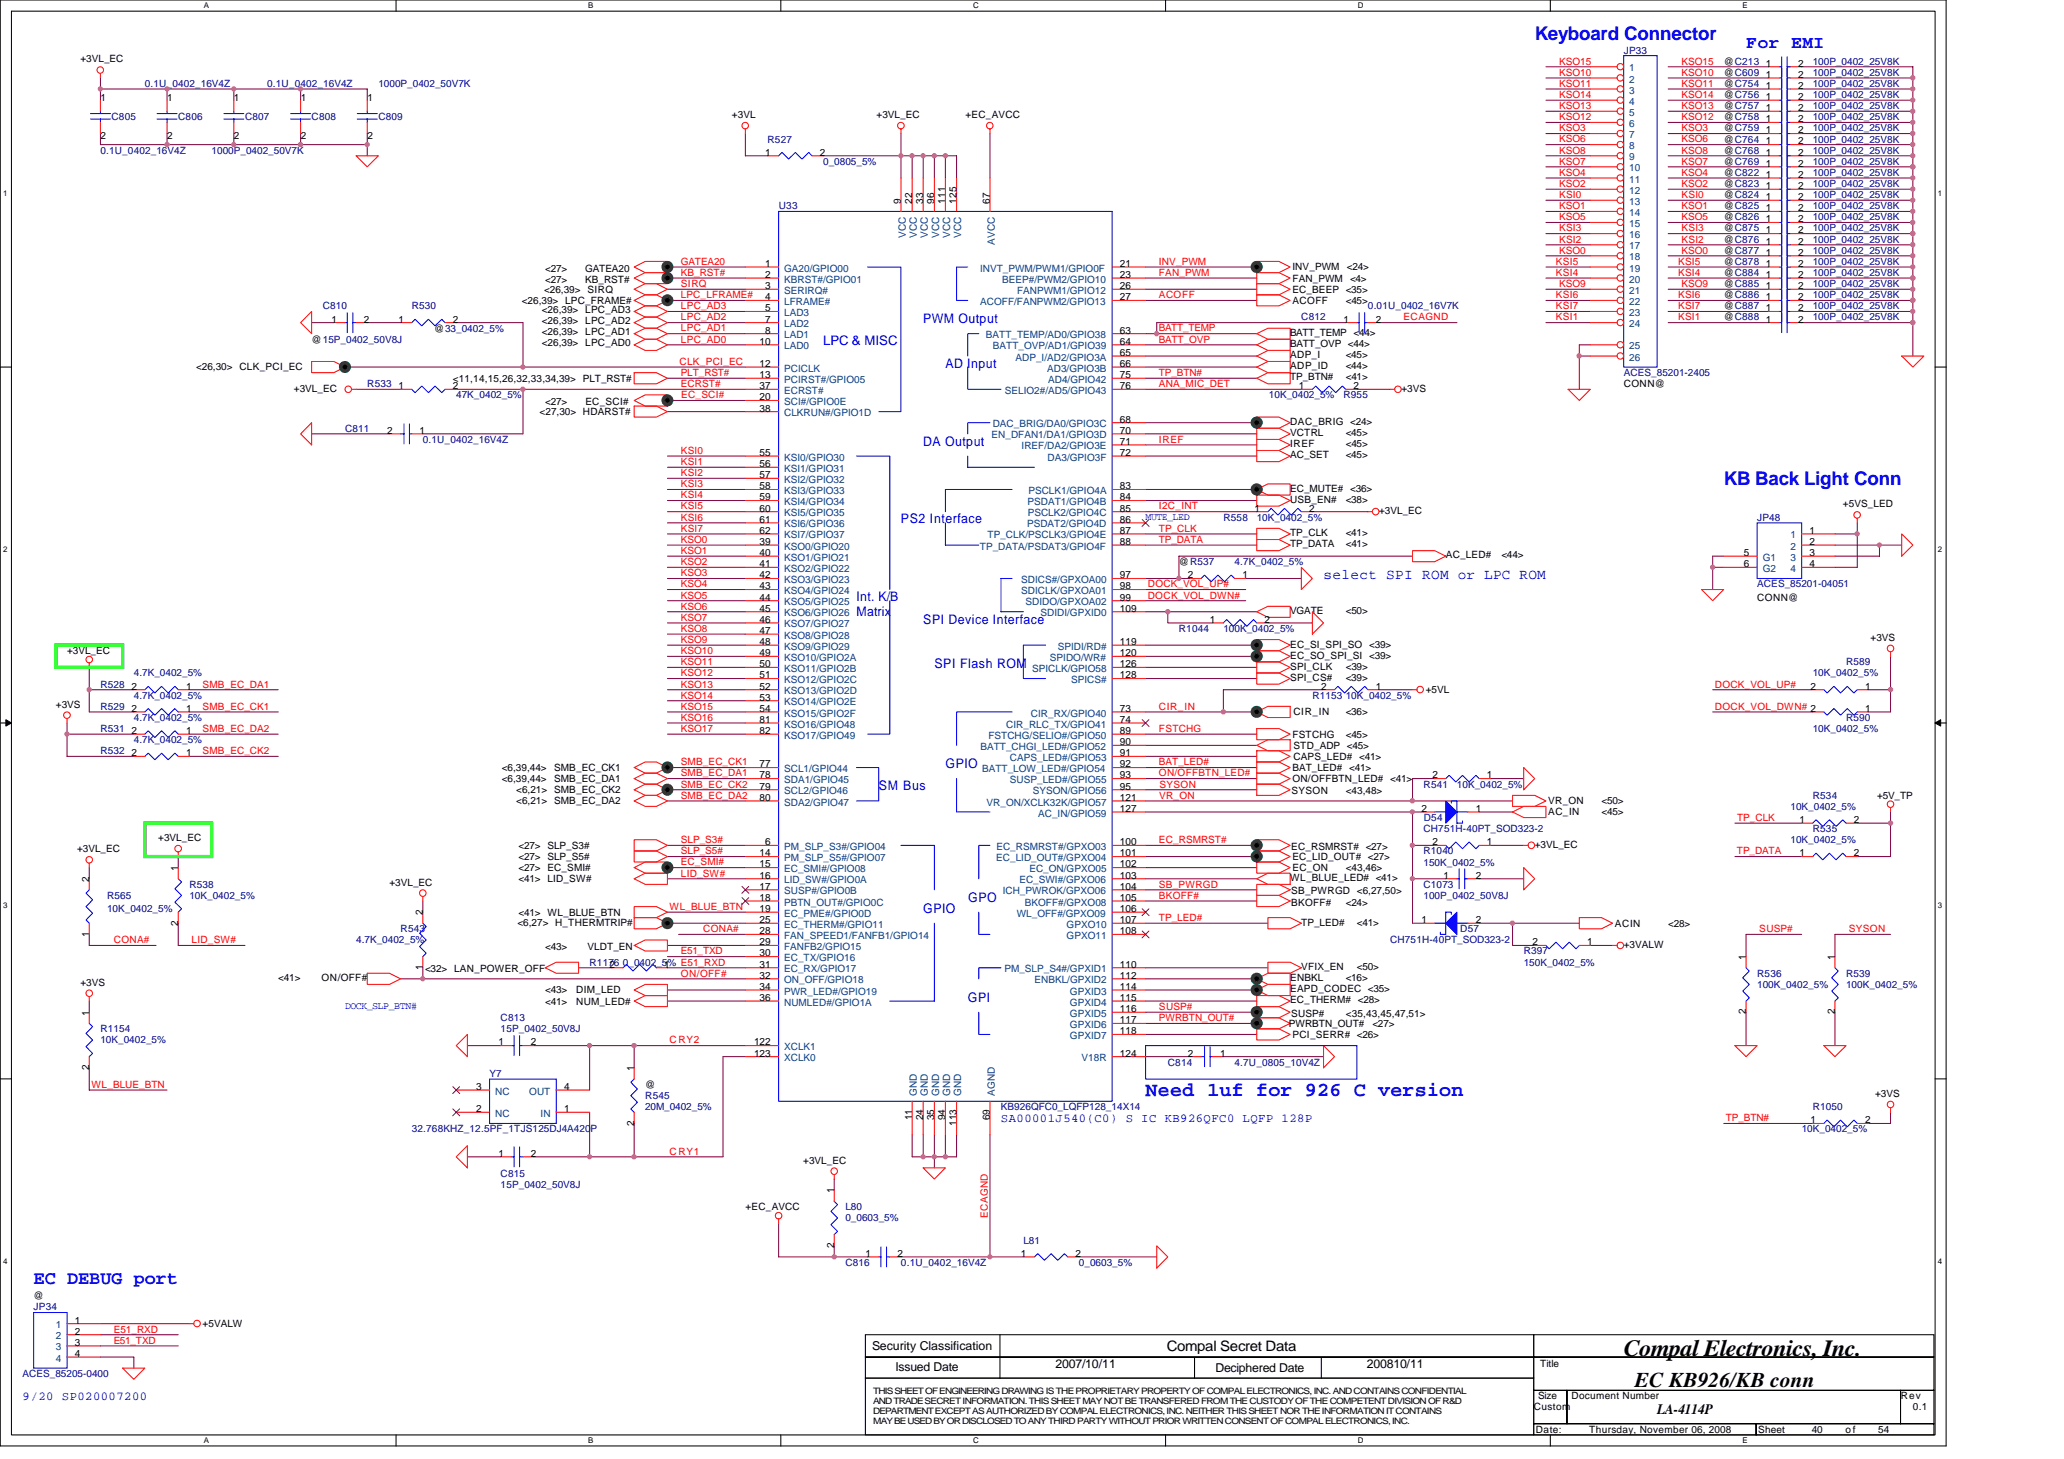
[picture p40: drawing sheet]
<svg xmlns="http://www.w3.org/2000/svg" width="297mm" height="210mm" viewBox="0 0 297 210" stroke-linecap="round" stroke-linejoin="round" font-family="sans-serif">
<defs><g id="words">
<text font-size="3.3" x="233.7" y="195.1">Compal Electronics, Inc.</text>
<text font-size="3" x="235.3" y="199.6">EC KB926/KB conn</text>
<text font-size="2.9" fill="#00f" x="164.9" y="157.6">Need 1uf for 926 C version</text>
<g font-size="2.7" fill="#00f">
<text x="220.9" y="5.7">Keyboard Connector</text>
<text x="248.1" y="69.7">KB Back Light Conn</text>
<text x="4.8" y="184.7">EC DEBUG port</text>
</g>
<text font-size="2.5" fill="#00f" x="251.3" y="6.9">For EMI</text>
<text font-size="2.1" fill="#00f" x="190.5" y="83.3">select SPI ROM or LPC ROM</text>
<g font-size="2.1">
<text x="167.9" y="194.4">Compal Secret Data</text>
<text x="238.5" y="203.5">LA-4114P</text>
</g>
<g font-size="1.9" fill="#00f">
<text x="132.9" y="46.5">PWM Output</text>
<text x="118.5" y="49.7">LPC &amp; MISC</text>
<text x="136.1" y="52.9">AD Input</text>
<text x="132.9" y="64.1">DA Output</text>
<text x="129.7" y="75.3">PS2 Interface</text>
<text x="123.3" y="86.5">Int. K/B</text>
<text x="123.3" y="88.7">Matrix</text>
<text x="132.9" y="89.7">SPI Device Interface</text>
<text x="134.5" y="96.1">SPI Flash ROM</text>
<text x="126.5" y="113.7">SM Bus</text>
<text x="136.1" y="110.5">GPIO</text>
<text x="132.9" y="131.3">GPIO</text>
<text x="139.3" y="129.7">GPO</text>
<text x="139.3" y="144.1">GPI</text>
</g>
<g font-size="1.8" fill="#00f">
<text x="144.1" y="161.4">SA00001J540(C0) S IC KB926QFC0 LQFP 128P</text>
<text x="3.3" y="201.4">9/20 SP020007200</text>
</g>
<g font-size="1.8">
<text x="125.5" y="194.2">Security Classification</text>
<text x="128.9" y="197.3">Issued Date</text>
<text x="151.9" y="196.8">2007/10/11</text>
<text x="174.9" y="197.4">Deciphered Date</text>
<text x="196.7" y="196.8">200810/11</text>
</g>
<g font-size="1.4">
<text x="11.6" y="9">+3VL_EC</text>
<text x="248.1" y="10.9">@C609</text>
<text x="248.1" y="9.3">@C213</text>
<text x="254.1" y="11.2">1</text>
<text x="254.1" y="9.6">1</text>
<text x="258.8" y="11.2">2</text>
<text x="258.8" y="9.6">2</text>
<text x="14.5" y="14.6">1</text>
<text x="24.1" y="14.6">1</text>
<text x="33.7" y="14.6">1</text>
<text x="43.3" y="14.6">1</text>
<text x="52.9" y="14.6">1</text>
<text x="105.3" y="17">+3VL</text>
<text x="126.1" y="17">+3VL_EC</text>
<text x="138.9" y="17">+EC_AVCC</text>
<text x="248.1" y="14.1">@C756</text>
<text x="248.1" y="17.3">@C758</text>
<text x="248.1" y="15.7">@C757</text>
<text x="248.1" y="12.5">@C754</text>
<text x="254.1" y="14.4">1</text>
<text x="254.1" y="17.6">1</text>
<text x="254.1" y="16">1</text>
<text x="254.1" y="12.8">1</text>
<text x="258.8" y="14.4">2</text>
<text x="258.8" y="17.6">2</text>
<text x="258.8" y="16">2</text>
<text x="258.8" y="12.8">2</text>
<text x="14.5" y="20">2</text>
<text x="24.1" y="20">2</text>
<text x="33.7" y="20">2</text>
<text x="43.3" y="20">2</text>
<text x="52.9" y="20">2</text>
<text x="110.1" y="22.4">1</text>
<text x="118" y="22.4">2</text>
<text x="248.1" y="18.9">@C759</text>
<text x="248.1" y="22.1">@C768</text>
<text x="248.1" y="23.7">@C769</text>
<text x="248.1" y="20.5">@C764</text>
<text x="254.1" y="19.2">1</text>
<text x="254.1" y="22.4">1</text>
<text x="254.1" y="24">1</text>
<text x="254.1" y="20.8">1</text>
<text x="258.8" y="19.2">2</text>
<text x="258.8" y="22.4">2</text>
<text x="258.8" y="24">2</text>
<text x="258.8" y="20.8">2</text>
<text x="129.6" y="29.3" transform="rotate(-90 129.6 29.3)">9</text>
<text x="131.3" y="29.3" transform="rotate(-90 131.3 29.3)">22</text>
<text x="132.8" y="29.3" transform="rotate(-90 132.8 29.3)">33</text>
<text x="134.4" y="29.3" transform="rotate(-90 134.4 29.3)">96</text>
<text x="136" y="29.3" transform="rotate(-90 136 29.3)">111</text>
<text x="137.6" y="29.3" transform="rotate(-90 137.6 29.3)">125</text>
<text x="142.4" y="29.3" transform="rotate(-90 142.4 29.3)">67</text>
<text x="248.1" y="28.5">@C824</text>
<text x="248.1" y="26.9">@C823</text>
<text x="248.1" y="25.3">@C822</text>
<text x="254.1" y="28.8">1</text>
<text x="254.1" y="27.2">1</text>
<text x="254.1" y="25.6">1</text>
<text x="258.8" y="28.8">2</text>
<text x="258.8" y="27.2">2</text>
<text x="258.8" y="25.6">2</text>
<text x="248.1" y="30.1">@C825</text>
<text x="248.1" y="33.3">@C875</text>
<text x="248.1" y="31.7">@C826</text>
<text x="248.1" y="34.9">@C876</text>
<text x="254.1" y="30.4">1</text>
<text x="254.1" y="33.6">1</text>
<text x="254.1" y="32">1</text>
<text x="254.1" y="35.2">1</text>
<text x="258.8" y="30.4">2</text>
<text x="258.8" y="33.6">2</text>
<text x="258.8" y="32">2</text>
<text x="258.8" y="35.2">2</text>
<text x="78.5" y="39.1">&lt;27&gt;</text>
<text x="78.5" y="40.7">&lt;27&gt;</text>
<text x="84.2" y="39.1">GATEA20</text>
<text x="84.2" y="40.7">KB_RST#</text>
<text x="110.1" y="38.4">1</text>
<text x="110.1" y="40">2</text>
<text x="110.1" y="41.6">3</text>
<text x="161.2" y="41.6">26</text>
<text x="161.2" y="38.4">21</text>
<text x="161.2" y="40">23</text>
<text x="186" y="40.5">FAN_PWM</text>
<text x="186" y="38.9">INV_PWM</text>
<text x="193.8" y="38.9">&lt;24&gt;</text>
<text x="194.3" y="40.5">&lt;4&gt;</text>
<text x="248.1" y="36.5">@C877</text>
<text x="248.1" y="39.7">@C884</text>
<text x="248.1" y="41.3">@C885</text>
<text x="248.1" y="38.1">@C878</text>
<text x="254.1" y="36.8">1</text>
<text x="254.1" y="40">1</text>
<text x="254.1" y="41.6">1</text>
<text x="254.1" y="38.4">1</text>
<text x="258.8" y="36.8">2</text>
<text x="258.8" y="40">2</text>
<text x="258.8" y="41.6">2</text>
<text x="258.8" y="38.4">2</text>
<text x="47.7" y="46.4">1</text>
<text x="52.4" y="46.4">2</text>
<text x="57.3" y="46.4">1</text>
<text x="62.5" y="47.7">@33_0402_5%</text>
<text x="65.2" y="46.4">2</text>
<text x="75.1" y="43.7">&lt;26,39&gt; LPC_FRAME#</text>
<text x="78" y="46.6">&lt;26,39&gt; LPC_AD2</text>
<text x="78" y="45">&lt;26,39&gt; LPC_AD3</text>
<text x="78.3" y="42.1">&lt;26,39&gt; SIRQ</text>
<text x="110.1" y="43.2">4</text>
<text x="110.1" y="44.8">5</text>
<text x="110.1" y="46.4">7</text>
<text x="110.1" y="48">8</text>
<text x="161.2" y="48">63</text>
<text x="161.2" y="43.2">27</text>
<text x="186" y="43.7">ACOFF</text>
<text x="186" y="42.1">EC_BEEP &lt;35&gt;</text>
<text x="193.4" y="46.4">1</text>
<text x="193.7" y="43.7">&lt;45&gt;</text>
<text x="198" y="46.4">2</text>
<text x="248.1" y="44.5">@C887</text>
<text x="248.1" y="46.1">@C888</text>
<text x="248.1" y="42.9">@C886</text>
<text x="254.1" y="44.8">1</text>
<text x="254.1" y="46.4">1</text>
<text x="254.1" y="43.2">1</text>
<text x="258.8" y="44.8">2</text>
<text x="258.8" y="46.4">2</text>
<text x="258.8" y="43.2">2</text>
<text x="28.2" y="53.3">&lt;26,30&gt; CLK_PCI_EC</text>
<text x="44.8" y="49.3">@15P_0402_50V8J</text>
<text x="78" y="48.2">&lt;26,39&gt; LPC_AD1</text>
<text x="78" y="49.8">&lt;26,39&gt; LPC_AD0</text>
<text x="109.3" y="49.6">10</text>
<text x="109.3" y="52.8">12</text>
<text x="161.2" y="52.8">66</text>
<text x="161.2" y="51.2">65</text>
<text x="161.2" y="49.6">64</text>
<text x="185.7" y="50">BATT_OVP &lt;44&gt;</text>
<text x="185.7" y="48.3">BATT_TEMP &lt;44&gt;</text>
<text x="185.7" y="53.1">ADP_ID</text>
<text x="185.7" y="51.5">ADP_I</text>
<text x="193.7" y="51.5">&lt;45&gt;</text>
<text x="193.7" y="53.1">&lt;44&gt;</text>
<text x="42.3" y="56.3">+3VL_EC</text>
<text x="57.3" y="56">1</text>
<text x="65.2" y="54.9">&lt;11,14,15,26,32,33,34,39&gt; PLT_RST#</text>
<text x="65.2" y="56">2</text>
<text x="77.7" y="59.7">&lt;27,30&gt; HDARST#</text>
<text x="78.5" y="58.3">&lt;27&gt;</text>
<text x="84.2" y="58.3">EC_SCI#</text>
<text x="109.3" y="54.4">13</text>
<text x="109.3" y="57.6">20</text>
<text x="109.3" y="56">37</text>
<text x="109.3" y="59.2">38</text>
<text x="161.2" y="54.4">75</text>
<text x="161.2" y="56">76</text>
<text x="185.7" y="54.7">TP_BTN#</text>
<text x="186.9" y="56">1</text>
<text x="193.7" y="54.7">&lt;41&gt;</text>
<text x="194.8" y="56">2</text>
<text x="201.7" y="56.3">+3VS</text>
<text x="233.7" y="55.7">CONN@</text>
<text x="55.7" y="62.4">2</text>
<text x="60.4" y="62.4">1</text>
<text x="109.3" y="65.6">55</text>
<text x="161.2" y="65.6">72</text>
<text x="161.2" y="64">71</text>
<text x="161.2" y="62.4">70</text>
<text x="161.2" y="60.8">68</text>
<text x="185.7" y="61.2">DAC_BRIG &lt;24&gt;</text>
<text x="185.7" y="66">AC_SET</text>
<text x="185.7" y="64.3">IREF</text>
<text x="185.7" y="62.7">VCTRL</text>
<text x="193.7" y="62.7">&lt;45&gt;</text>
<text x="193.7" y="66">&lt;45&gt;</text>
<text x="193.7" y="64.3">&lt;45&gt;</text>
<text x="109.3" y="67.2">56</text>
<text x="109.3" y="68.8">57</text>
<text x="109.3" y="70.4">58</text>
<text x="109.3" y="72">59</text>
<text x="161.2" y="70.4">83</text>
<text x="161.2" y="72">84</text>
<text x="185.7" y="70.7">EC_MUTE# &lt;36&gt;</text>
<text x="109.3" y="73.6">60</text>
<text x="109.3" y="75.2">61</text>
<text x="109.3" y="76.8">62</text>
<text x="161.2" y="73.6">85</text>
<text x="161.2" y="75.2">86</text>
<text x="161.2" y="76.8">87</text>
<text x="180.5" y="73.6">1</text>
<text x="185.7" y="77.2">TP_CLK</text>
<text x="185.7" y="72.3">USB_EN#</text>
<text x="188.4" y="73.6">2</text>
<text x="193.7" y="72.3">&lt;38&gt;</text>
<text x="193.7" y="77.2">&lt;41&gt;</text>
<text x="198.5" y="74">+3VL_EC</text>
<text x="260.4" y="76.8">1</text>
<text x="265.2" y="73">+5VS_LED</text>
<text x="109.3" y="78.4">39</text>
<text x="109.3" y="80">40</text>
<text x="109.3" y="81.6">41</text>
<text x="109.3" y="83.2">42</text>
<text x="161.2" y="83.2">97</text>
<text x="161.2" y="78.4">88</text>
<text x="169.7" y="81.3">@R537</text>
<text x="170.9" y="83.2">2</text>
<text x="178.8" y="83.2">1</text>
<text x="185.7" y="78.7">TP_DATA</text>
<text x="193.7" y="78.7">&lt;41&gt;</text>
<text x="208.1" y="80.3">AC_LED#</text>
<text x="216.1" y="80.3">&lt;44&gt;</text>
<text x="250.9" y="80">5</text>
<text x="250.9" y="81.6">6</text>
<text x="260.4" y="78.4">2</text>
<text x="260.4" y="80">3</text>
<text x="260.4" y="81.6">4</text>
<text x="109.3" y="84.8">43</text>
<text x="109.3" y="86.4">44</text>
<text x="109.3" y="88">45</text>
<text x="109.3" y="89.6">46</text>
<text x="161.2" y="88">109</text>
<text x="161.2" y="84.8">98</text>
<text x="161.2" y="86.4">99</text>
<text x="174.1" y="89.6">1</text>
<text x="182" y="89.6">2</text>
<text x="185.7" y="88.3">VGATE</text>
<text x="193.7" y="88.3">&lt;50&gt;</text>
<text x="252.9" y="86.4">CONN@</text>
<text x="9.6" y="94.1">+3VL_EC</text>
<text x="109.3" y="91.2">47</text>
<text x="109.3" y="92.8">48</text>
<text x="109.3" y="94.4">49</text>
<text x="109.3" y="96">50</text>
<text x="161.2" y="94.4">120</text>
<text x="161.2" y="92.8">119</text>
<text x="161.2" y="96">126</text>
<text x="185.7" y="94.7">EC_SO_SPI_SI &lt;39&gt;</text>
<text x="185.7" y="93.2">EC_SI_SPI_SO &lt;39&gt;</text>
<text x="269.2" y="92.2">+3VS</text>
<text x="8" y="101.8">+3VS</text>
<text x="18.9" y="99.2">2</text>
<text x="26.8" y="99.2">1</text>
<text x="109.3" y="97.6">51</text>
<text x="109.3" y="99.2">52</text>
<text x="109.3" y="100.8">53</text>
<text x="161.2" y="97.6">128</text>
<text x="185.7" y="98">SPI_CS#</text>
<text x="185.7" y="96.4">SPI_CLK</text>
<text x="190.1" y="99.2">2</text>
<text x="193.7" y="98">&lt;39&gt;</text>
<text x="193.7" y="96.4">&lt;39&gt;</text>
<text x="198" y="99.2">1</text>
<text x="205.2" y="99.7">+5VL</text>
<text x="260.6" y="99.2">2</text>
<text x="268.4" y="99.2">1</text>
<text x="18.9" y="105.6">2</text>
<text x="18.9" y="102.4">2</text>
<text x="26.8" y="105.6">1</text>
<text x="26.8" y="102.4">1</text>
<text x="109.3" y="102.4">54</text>
<text x="109.3" y="104">81</text>
<text x="109.3" y="105.6">82</text>
<text x="161.2" y="105.6">89</text>
<text x="161.2" y="102.4">73</text>
<text x="161.2" y="104">74</text>
<text x="161.2" y="107.2">90</text>
<text x="186" y="106.1">FSTCHG</text>
<text x="186.2" y="102.9">CIR_IN</text>
<text x="186.2" y="107.7">STD_ADP &lt;45&gt;</text>
<text x="193.7" y="102.9">&lt;36&gt;</text>
<text x="193.7" y="106.1">&lt;45&gt;</text>
<text x="268.4" y="102.4">1</text>
<text x="18.9" y="108.8">2</text>
<text x="26.8" y="108.8">1</text>
<text x="72.2" y="110.9">&lt;6,39,44&gt;</text>
<text x="72.2" y="112.5">&lt;6,39,44&gt;</text>
<text x="79.7" y="110.9">SMB_EC_CK1</text>
<text x="79.7" y="112.5">SMB_EC_DA1</text>
<text x="109.3" y="110.4">77</text>
<text x="109.3" y="112">78</text>
<text x="109.3" y="113.6">79</text>
<text x="161.2" y="113.6">95</text>
<text x="161.2" y="108.8">91</text>
<text x="161.2" y="112">93</text>
<text x="161.2" y="110.4">92</text>
<text x="186" y="110.9">BAT_LED# &lt;41&gt;</text>
<text x="186" y="112.5">ON/OFFBTN_LED# &lt;41&gt;</text>
<text x="186.2" y="109.3">CAPS_LED# &lt;41&gt;</text>
<text x="206.1" y="112">2</text>
<text x="214" y="112">1</text>
<text x="74.3" y="114.1">&lt;6,21&gt; SMB_EC_CK2</text>
<text x="74.3" y="115.7">&lt;6,21&gt; SMB_EC_DA2</text>
<text x="109.3" y="115.2">80</text>
<text x="161.2" y="116.8">127</text>
<text x="161.2" y="115.2">121</text>
<text x="185.9" y="114.3">SYSON</text>
<text x="193.7" y="114.3">&lt;43,48&gt;</text>
<text x="204.6" y="116.8">2</text>
<text x="212.4" y="116.8">1</text>
<text x="222.8" y="115.7">VR_ON</text>
<text x="222.8" y="117.3">AC_IN</text>
<text x="230.5" y="115.7">&lt;50&gt;</text>
<text x="230.5" y="117.3">&lt;45&gt;</text>
<text x="258.9" y="118.4">1</text>
<text x="266.8" y="118.4">2</text>
<text x="270.2" y="114.9">+5V_TP</text>
<text x="11.1" y="122.6">+3VL_EC</text>
<text x="22.8" y="121">+3VL_EC</text>
<text x="25.6" y="125.3" transform="rotate(-90 25.6 125.3)">1</text>
<text x="74.6" y="122.1">&lt;27&gt; SLP_S3#</text>
<text x="74.6" y="123.7">&lt;27&gt; SLP_S5#</text>
<text x="74.6" y="125.3">&lt;27&gt; EC_SMI#</text>
<text x="109.3" y="123.2">14</text>
<text x="109.3" y="124.8">15</text>
<text x="110.1" y="121.6">6</text>
<text x="161.2" y="124.8">102</text>
<text x="161.2" y="123.2">101</text>
<text x="161.2" y="121.6">100</text>
<text x="185.8" y="122.3">EC_RSMRST# &lt;27&gt;</text>
<text x="186" y="123.7">EC_LID_OUT# &lt;27&gt;</text>
<text x="186" y="125.3">EC_ON</text>
<text x="193.7" y="125.3">&lt;43,46&gt;</text>
<text x="206.1" y="121.6">2</text>
<text x="214" y="121.6">1</text>
<text x="220.9" y="122">+3VL_EC</text>
<text x="258.9" y="123.2">1</text>
<text x="266.8" y="123.2">2</text>
<text x="12.8" y="126.9" transform="rotate(-90 12.8 126.9)">2</text>
<text x="56" y="127.4">+3VL_EC</text>
<text x="60.8" y="131.7" transform="rotate(-90 60.8 131.7)">2</text>
<text x="74.6" y="126.9">&lt;41&gt; LID_SW#</text>
<text x="74.6" y="131.7">&lt;41&gt; WL_BLUE_BTN</text>
<text x="109.3" y="126.4">16</text>
<text x="109.3" y="128">17</text>
<text x="109.3" y="129.6">18</text>
<text x="109.3" y="131.2">19</text>
<text x="161.2" y="131.2">106</text>
<text x="161.2" y="128">104</text>
<text x="161.2" y="126.4">103</text>
<text x="161.2" y="129.6">105</text>
<text x="185.7" y="126.7">WL_BLUE_LED# &lt;41&gt;</text>
<text x="185.8" y="128.7">SB_PWRGD &lt;6,27,50&gt;</text>
<text x="185.8" y="130.3">BKOFF#</text>
<text x="193.7" y="130.3">&lt;24&gt;</text>
<text x="207.7" y="126.4">1</text>
<text x="212.4" y="126.4">2</text>
<text x="12.8" y="134.7" transform="rotate(-90 12.8 134.7)">1</text>
<text x="25.6" y="133.2" transform="rotate(-90 25.6 133.2)">2</text>
<text x="74.5" y="133.2">&lt;6,27&gt; H_THERMTRIP#</text>
<text x="78.5" y="136.7">&lt;43&gt;</text>
<text x="84.5" y="136.7">VLDT_EN</text>
<text x="109.3" y="132.8">25</text>
<text x="109.3" y="134.4">28</text>
<text x="109.3" y="136">29</text>
<text x="109.3" y="137.6">30</text>
<text x="161.2" y="132.8">107</text>
<text x="161.2" y="134.4">108</text>
<text x="187.3" y="133.2">TP_LED#</text>
<text x="195.3" y="133.2">&lt;41&gt;</text>
<text x="204.6" y="132.8">1</text>
<text x="212.4" y="132.8">2</text>
<text x="220.6" y="136">2</text>
<text x="228.4" y="136">1</text>
<text x="232.4" y="133.3">ACIN</text>
<text x="233.7" y="136.4">+3VALW</text>
<text x="240.1" y="133.3">&lt;28&gt;</text>
<text x="11.6" y="141.8">+3VS</text>
<text x="40" y="141.2">&lt;41&gt;</text>
<text x="46.3" y="141.2">ON/OFF#</text>
<text x="60.8" y="139.6" transform="rotate(-90 60.8 139.6)">1</text>
<text x="61.2" y="139.9">&lt;32&gt; LAN_POWER_OFF</text>
<text x="78.5" y="142.9">&lt;43&gt;</text>
<text x="82.9" y="142.9">DIM_LED</text>
<text x="87.7" y="139.2">2</text>
<text x="95.6" y="139.2">1</text>
<text x="109.3" y="139.2">31</text>
<text x="109.3" y="140.8">32</text>
<text x="109.3" y="142.4">34</text>
<text x="109.3" y="144">36</text>
<text x="161.2" y="140.8">112</text>
<text x="161.2" y="142.4">114</text>
<text x="161.2" y="144">115</text>
<text x="161.2" y="139.2">110</text>
<text x="185.7" y="142.7">EAPD_CODEC &lt;35&gt;</text>
<text x="185.7" y="141.2">ENBKL</text>
<text x="187.3" y="139.6">VFIX_EN</text>
<text x="193.7" y="141.2">&lt;16&gt;</text>
<text x="195.3" y="139.6">&lt;50&gt;</text>
<text x="251.3" y="138.1" transform="rotate(-90 251.3 138.1)">1</text>
<text x="264.1" y="138.1" transform="rotate(-90 264.1 138.1)">1</text>
<text x="12.8" y="146.1" transform="rotate(-90 12.8 146.1)">1</text>
<text x="78.5" y="144.5">&lt;41&gt;</text>
<text x="82.9" y="144.5">NUM_LED#</text>
<text x="161.2" y="145.6">116</text>
<text x="161.2" y="147.2">117</text>
<text x="161.2" y="148.8">118</text>
<text x="185.5" y="147.7">PWRBTN_OUT#</text>
<text x="185.7" y="144.4">EC_THERM# &lt;28&gt;</text>
<text x="185.8" y="146.3">SUSP#</text>
<text x="186" y="149.3">PCI_SERR# &lt;26&gt;</text>
<text x="193.7" y="146.3">&lt;35,43,45,47,51&gt;</text>
<text x="197.5" y="147.7">&lt;27&gt;</text>
<text x="251.3" y="145.9" transform="rotate(-90 251.3 145.9)">2</text>
<text x="264.1" y="145.9" transform="rotate(-90 264.1 145.9)">2</text>
<text x="12.8" y="153.9" transform="rotate(-90 12.8 153.9)">2</text>
<text x="71.7" y="150.4">1</text>
<text x="76.4" y="150.4">2</text>
<text x="91.2" y="154.1" transform="rotate(-90 91.2 154.1)">1</text>
<text x="108.5" y="150.4">122</text>
<text x="108.5" y="152">123</text>
<text x="161.2" y="152">124</text>
<text x="170.9" y="152">2</text>
<text x="175.6" y="152">1</text>
<text x="68.5" y="156.8">3</text>
<text x="68.5" y="160">2</text>
<text x="81.2" y="160">1</text>
<text x="81.2" y="156.8">4</text>
<text x="91.2" y="161.9" transform="rotate(-90 91.2 161.9)">2</text>
<text x="92.9" y="156.5">@</text>
<text x="131.3" y="161.2" transform="rotate(-90 131.3 161.2)">11</text>
<text x="132.8" y="161.2" transform="rotate(-90 132.8 161.2)">24</text>
<text x="134.4" y="161.2" transform="rotate(-90 134.4 161.2)">35</text>
<text x="136" y="161.2" transform="rotate(-90 136 161.2)">94</text>
<text x="137.6" y="162" transform="rotate(-90 137.6 162)">113</text>
<text x="142.4" y="161.2" transform="rotate(-90 142.4 161.2)">69</text>
<text x="260.6" y="161.6">1</text>
<text x="268.4" y="161.6">2</text>
<text x="269.9" y="157.8">+3VS</text>
<text x="71.7" y="166.4">1</text>
<text x="76.4" y="166.4">2</text>
<text x="115.6" y="167.4">+3VL_EC</text>
<text x="120" y="171.7" transform="rotate(-90 120 171.7)">1</text>
<text x="107.3" y="174.1">+EC_AVCC</text>
<text x="120" y="179.6" transform="rotate(-90 120 179.6)">2</text>
<text x="124.5" y="180.8">1</text>
<text x="129.2" y="180.8">2</text>
<text x="146.9" y="180.8">1</text>
<text x="154.8" y="180.8">2</text>
<text x="4.8" y="186.9">@</text>
<text x="10.8" y="190.4">1</text>
<text x="29.2" y="190.9">+5VALW</text>
<text x="10.8" y="192">2</text>
<text x="10.8" y="193.6">3</text>
<text x="10.8" y="195.2">4</text>
<text x="221.7" y="196.7">Title</text>
<text x="220.7" y="202.9">Custom</text>
<text x="221.4" y="201.3">Size</text>
<text x="226.2" y="201.3">Document Number</text>
<text x="273.6" y="201.3">Rev</text>
<text x="275.3" y="202.9">0.1</text>
<text x="221" y="206.1">Date:</text>
<text x="228.7" y="206.1">Thursday, November 06, 2008</text>
<text x="253" y="206.1">Sheet</text>
<text x="260.7" y="206.1">40</text>
<text x="265.6" y="206.1">of</text>
<text x="270.3" y="206.1">54</text>
</g>
<g font-size="1.4" fill="#f00">
<text x="224.4" y="9.3">KSO15</text>
<text x="224.4" y="10.9">KSO10</text>
<text x="242" y="9.3">KSO15</text>
<text x="242" y="10.9">KSO10</text>
<text x="224.4" y="12.5">KSO11</text>
<text x="224.4" y="15.7">KSO13</text>
<text x="224.4" y="14.1">KSO14</text>
<text x="224.4" y="17.3">KSO12</text>
<text x="242" y="12.5">KSO11</text>
<text x="242" y="15.7">KSO13</text>
<text x="242" y="14.1">KSO14</text>
<text x="242" y="17.3">KSO12</text>
<text x="224.4" y="22.1">KSO8</text>
<text x="224.4" y="18.9">KSO3</text>
<text x="224.4" y="23.7">KSO7</text>
<text x="224.4" y="20.5">KSO6</text>
<text x="242" y="22.1">KSO8</text>
<text x="242" y="18.9">KSO3</text>
<text x="242" y="23.7">KSO7</text>
<text x="242" y="20.5">KSO6</text>
<text x="224.4" y="28.5">KSI0</text>
<text x="224.4" y="26.9">KSO2</text>
<text x="224.4" y="25.3">KSO4</text>
<text x="242" y="28.5">KSI0</text>
<text x="242" y="26.9">KSO2</text>
<text x="242" y="25.3">KSO4</text>
<text x="224.4" y="30.1">KSO1</text>
<text x="224.4" y="34.9">KSI2</text>
<text x="224.4" y="31.7">KSO5</text>
<text x="224.4" y="33.3">KSI3</text>
<text x="242" y="30.1">KSO1</text>
<text x="242" y="34.9">KSI2</text>
<text x="242" y="31.7">KSO5</text>
<text x="242" y="33.3">KSI3</text>
<text x="98" y="41.3">SIRQ</text>
<text x="98" y="38.1">GATEA20</text>
<text x="98" y="39.7">KB_RST#</text>
<text x="166.8" y="38.1">INV_PWM</text>
<text x="166.8" y="39.7">FAN_PWM</text>
<text x="223.9" y="38.1">KSI5</text>
<text x="223.9" y="39.7">KSI4</text>
<text x="224.4" y="36.5">KSO0</text>
<text x="224.4" y="41.3">KSO9</text>
<text x="241.5" y="38.1">KSI5</text>
<text x="241.5" y="39.7">KSI4</text>
<text x="242" y="36.5">KSO0</text>
<text x="242" y="41.3">KSO9</text>
<text x="98" y="42.9">LPC_LFRAME#</text>
<text x="98" y="46.1">LPC_AD2</text>
<text x="98" y="47.7">LPC_AD1</text>
<text x="98" y="44.5">LPC_AD3</text>
<text x="166.8" y="42.9">ACOFF</text>
<text x="166.8" y="47.7">BATT_TEMP</text>
<text x="202" y="46.1">ECAGND</text>
<text x="223.9" y="44.5">KSI7</text>
<text x="223.9" y="42.9">KSI6</text>
<text x="223.9" y="46.1">KSI1</text>
<text x="241.5" y="44.5">KSI7</text>
<text x="241.5" y="42.9">KSI6</text>
<text x="241.5" y="46.1">KSI1</text>
<text x="97.8" y="52.5">CLK_PCI_EC</text>
<text x="98" y="49.3">LPC_AD0</text>
<text x="166.8" y="49.3">BATT_OVP</text>
<text x="98" y="55.7">ECRST#</text>
<text x="98" y="54.1">PLT_RST#</text>
<text x="98" y="57.3">EC_SCI#</text>
<text x="166.8" y="54.1">TP_BTN#</text>
<text x="166.8" y="55.7">ANA_MIC_DET</text>
<text x="98" y="65.3">KSI0</text>
<text x="166.8" y="63.7">IREF</text>
<text x="98" y="66.9">KSI1</text>
<text x="98" y="68.5">KSI2</text>
<text x="98" y="71.7">KSI4</text>
<text x="98" y="70.1">KSI3</text>
<text x="98" y="76.5">KSI7</text>
<text x="98" y="74.9">KSI6</text>
<text x="98" y="73.3">KSI5</text>
<text x="166.8" y="76.5">TP_CLK</text>
<text x="166.8" y="73.3">I2C_INT</text>
<text x="98" y="78.1">KSO0</text>
<text x="98" y="79.7">KSO1</text>
<text x="98" y="81.3">KSO2</text>
<text x="98" y="82.9">KSO3</text>
<text x="166.8" y="78.1">TP_DATA</text>
<text x="98" y="84.5">KSO4</text>
<text x="98" y="86.1">KSO5</text>
<text x="98" y="87.7">KSO6</text>
<text x="98" y="89.3">KSO7</text>
<text x="165.2" y="84.5">DOCK_VOL_UP#</text>
<text x="165.2" y="86.1">DOCK_VOL_DWN#</text>
<text x="98" y="90.9">KSO8</text>
<text x="98" y="95.7">KSO11</text>
<text x="98" y="94.1">KSO10</text>
<text x="98" y="92.5">KSO9</text>
<text x="29.2" y="98.9">SMB_EC_DA1</text>
<text x="98" y="97.3">KSO12</text>
<text x="98" y="98.9">KSO13</text>
<text x="98" y="100.5">KSO14</text>
<text x="246.8" y="98.9">DOCK_VOL_UP#</text>
<text x="29.2" y="105.3">SMB_EC_DA2</text>
<text x="29.2" y="102.1">SMB_EC_CK1</text>
<text x="98" y="102.1">KSO15</text>
<text x="98" y="105.3">KSO17</text>
<text x="98" y="103.7">KSO16</text>
<text x="166.8" y="105.3">FSTCHG</text>
<text x="166.8" y="102.1">CIR_IN</text>
<text x="246.8" y="102.1">DOCK_VOL_DWN# 2</text>
<text x="29.2" y="108.5">SMB_EC_CK2</text>
<text x="98" y="113.3">SMB_EC_CK2</text>
<text x="98" y="110.1">SMB_EC_CK1</text>
<text x="98" y="111.7">SMB_EC_DA1</text>
<text x="166.8" y="111.7">ON/OFFBTN_LED#</text>
<text x="166.8" y="110.1">BAT_LED#</text>
<text x="166.9" y="113.3">SYSON</text>
<text x="98" y="114.9">SMB_EC_DA2</text>
<text x="166.8" y="114.9">VR_ON</text>
<text x="250" y="118.1">TP_CLK</text>
<text x="98" y="121.3">SLP_S3#</text>
<text x="98" y="122.9">SLP_S5#</text>
<text x="98" y="124.5">EC_SMI#</text>
<text x="166.8" y="121.3">EC_RSMRST#</text>
<text x="250" y="122.9">TP_DATA</text>
<text x="96.4" y="130.9">WL_BLUE_BTN</text>
<text x="98" y="126.1">LID_SW#</text>
<text x="166.8" y="127.7">SB_PWRGD</text>
<text x="166.8" y="129.3">BKOFF#</text>
<text x="16.4" y="135.7">CONA#</text>
<text x="27.6" y="135.7">LID_SW#</text>
<text x="98" y="137.3">E51_TXD</text>
<text x="101.2" y="134.1">CONA#</text>
<text x="166.8" y="132.5">TP_LED#</text>
<text x="253.2" y="134.1">SUSP#</text>
<text x="266.1" y="134.1">SYSON</text>
<text x="98" y="140.5">ON/OFF#</text>
<text x="166.8" y="146.9">PWRBTN_OUT#</text>
<text x="166.8" y="145.3">SUSP#</text>
<text x="96.4" y="150.1">CRY2</text>
<text x="13.2" y="156.5">WL_BLUE_BTN</text>
<text x="248.4" y="161.3">TP_BTN#</text>
<text x="96.4" y="166.1">CRY1</text>
<text x="142.2" y="175.2" transform="rotate(-90 142.2 175.2)">ECAGND</text>
<text x="16.4" y="191.7">E51_RXD</text>
<text x="16.4" y="193.3">E51_TXD</text>
</g>
<g font-size="1.4" fill="#000080">
<text x="233.7" y="7.7">JP33</text>
<text x="260.9" y="10.9">100P_0402_25V8K</text>
<text x="260.9" y="9.3">100P_0402_25V8K</text>
<text x="16" y="17.3">C805</text>
<text x="20.8" y="12.5">0.1U_0402_16V4Z</text>
<text x="25.7" y="17.3">C806</text>
<text x="35.3" y="17.3">C807</text>
<text x="38.5" y="12.5">0.1U_0402_16V4Z</text>
<text x="44.8" y="17.3">C808</text>
<text x="54.5" y="17.3">C809</text>
<text x="54.5" y="12.5">1000P_0402_50V7K</text>
<text x="260.9" y="14.1">100P_0402_25V8K</text>
<text x="260.9" y="17.3">100P_0402_25V8K</text>
<text x="260.9" y="15.7">100P_0402_25V8K</text>
<text x="260.9" y="12.5">100P_0402_25V8K</text>
<text x="14.5" y="22.1">0.1U_0402_16V4Z</text>
<text x="30.5" y="22.1">1000P_0402_50V7K</text>
<text x="110.5" y="20.5">R527</text>
<text x="118.5" y="23.7">0_0805_5%</text>
<text x="260.9" y="18.9">100P_0402_25V8K</text>
<text x="260.9" y="22.1">100P_0402_25V8K</text>
<text x="260.9" y="23.7">100P_0402_25V8K</text>
<text x="260.9" y="20.5">100P_0402_25V8K</text>
<text x="260.9" y="28.5">100P_0402_25V8K</text>
<text x="260.9" y="26.9">100P_0402_25V8K</text>
<text x="260.9" y="25.3">100P_0402_25V8K</text>
<text x="112.1" y="30.1">U33</text>
<text x="260.9" y="30.1">100P_0402_25V8K</text>
<text x="260.9" y="33.3">100P_0402_25V8K</text>
<text x="260.9" y="31.7">100P_0402_25V8K</text>
<text x="260.9" y="34.9">100P_0402_25V8K</text>
<text x="260.9" y="36.5">100P_0402_25V8K</text>
<text x="260.9" y="39.7">100P_0402_25V8K</text>
<text x="260.9" y="41.3">100P_0402_25V8K</text>
<text x="260.9" y="38.1">100P_0402_25V8K</text>
<text x="46.5" y="44.5">C810</text>
<text x="59.3" y="44.5">R530</text>
<text x="187.3" y="46.1">C812</text>
<text x="196.9" y="44.5">0.01U_0402_16V7K</text>
<text x="260.9" y="44.5">100P_0402_25V8K</text>
<text x="260.9" y="46.1">100P_0402_25V8K</text>
<text x="260.9" y="42.9">100P_0402_25V8K</text>
<text x="52.8" y="55.7">R533</text>
<text x="65.7" y="57.3">47K_0402_5%</text>
<text x="182.6" y="57.3">10K_0402_5%</text>
<text x="193.4" y="57.3">R955</text>
<text x="233.7" y="54.1">ACES_85201-2405</text>
<text x="49.7" y="62.1">C811</text>
<text x="60.9" y="63.7">0.1U_0402_16V4Z</text>
<text x="176.1" y="74.9">R558</text>
<text x="180.9" y="74.9">10K_0402_5%</text>
<text x="252.9" y="74.9">JP48</text>
<text x="177.7" y="81.3">4.7K_0402_5%</text>
<text x="252.9" y="84.5">ACES_85201-04051</text>
<text x="169.7" y="90.9">R1044</text>
<text x="176.1" y="90.9">100K_0402_5%</text>
<text x="265.7" y="95.7">R589</text>
<text x="14.5" y="98.9">R528</text>
<text x="19.3" y="97.3">4.7K_0402_5%</text>
<text x="19.3" y="100.5">4.7K_0402_5%</text>
<text x="188.9" y="100.5">R1153 10K_0402_5%</text>
<text x="260.9" y="97.3">10K_0402_5%</text>
<text x="14.5" y="105.3">R531</text>
<text x="14.5" y="102.1">R529</text>
<text x="19.3" y="103.7">4.7K_0402_5%</text>
<text x="19.3" y="106.9">4.7K_0402_5%</text>
<text x="260.9" y="105.3">10K_0402_5%</text>
<text x="265.7" y="103.7">R590</text>
<text x="14.5" y="108.5">R532</text>
<text x="204.9" y="113.3">R541</text>
<text x="209.7" y="113.3">10K_0402_5%</text>
<text x="204.9" y="119.7">CH751H-40PT_SOD323-2</text>
<text x="204.9" y="118.1">D54</text>
<text x="257.7" y="116.5">10K_0402_5%</text>
<text x="260.9" y="114.9">R534</text>
<text x="260.9" y="119.7">R535</text>
<text x="204.9" y="122.9">R1040</text>
<text x="204.9" y="124.5">150K_0402_5%</text>
<text x="257.7" y="121.3">10K_0402_5%</text>
<text x="15.4" y="129.3">R565</text>
<text x="15.4" y="131.2">10K_0402_5%</text>
<text x="27.3" y="127.7">R538</text>
<text x="27.3" y="129.3">10K_0402_5%</text>
<text x="204.9" y="127.7">C1073</text>
<text x="204.9" y="129.3">100P_0402_50V8J</text>
<text x="51.3" y="135.7">4.7K_0402_5%</text>
<text x="57.7" y="134.1">R543</text>
<text x="200.1" y="135.7">CH751H-40PT_SOD323-2</text>
<text x="210.2" y="134.1">D57</text>
<text x="219.3" y="137.3">R397</text>
<text x="84.9" y="138.9">R1176 0_0402_5% E51_RXD</text>
<text x="219.3" y="138.9">150K_0402_5%</text>
<text x="252.9" y="140.5">R536</text>
<text x="252.9" y="142.1">100K_0402_5%</text>
<text x="265.7" y="140.5">R539</text>
<text x="265.7" y="142.1">100K_0402_5%</text>
<text x="14.5" y="148.5">R1154</text>
<text x="72" y="146.9">C813</text>
<text x="72" y="148.5">15P_0402_50V8J</text>
<text x="14.5" y="150.1">10K_0402_5%</text>
<text x="70.5" y="154.9">Y7</text>
<text x="168.1" y="153.3">C814</text>
<text x="177.7" y="153.3">4.7U_0805_10V4Z</text>
<text x="92.9" y="158.1">R545</text>
<text x="92.9" y="159.7">20M_0402_5%</text>
<text x="144.1" y="159.7">KB926QFC0_LQFP128_14X14</text>
<text x="260.9" y="159.7">R1050</text>
<text x="59.3" y="162.9">32.768KHZ_12.5PF_1TJS125DJ4A420P</text>
<text x="259.3" y="162.9">10K_0402_5%</text>
<text x="72" y="169.3">C815</text>
<text x="72" y="170.9">15P_0402_50V8J</text>
<text x="121.7" y="174.1">L80</text>
<text x="121.7" y="175.7">0_0603_5%</text>
<text x="147.3" y="178.9">L81</text>
<text x="121.7" y="182.1">C816</text>
<text x="129.7" y="182.1">0.1U_0402_16V4Z</text>
<text x="155.3" y="182.1">0_0603_5%</text>
<text x="4.8" y="188.5">JP34</text>
<text x="3.3" y="198.1">ACES_85205-0400</text>
</g>
<g font-size="1.4" fill="#004080">
<text x="234.5" y="10.3">1</text>
<text x="234.5" y="11.9">2</text>
<text x="234.5" y="13.5">3</text>
<text x="234.5" y="15.1">4</text>
<text x="234.5" y="16.7">5</text>
<text x="234.5" y="18.3">6</text>
<text x="234.5" y="19.9">7</text>
<text x="234.5" y="21.5">8</text>
<text x="234.5" y="23.1">9</text>
<text x="234.5" y="24.7">10</text>
<text x="234.5" y="26.3">11</text>
<text x="234.5" y="27.9">12</text>
<text x="234.5" y="29.5">13</text>
<text x="130.3" y="34.2" transform="rotate(-90 130.3 34.2)">VCC</text>
<text x="131.9" y="34.2" transform="rotate(-90 131.9 34.2)">VCC</text>
<text x="133.5" y="34.2" transform="rotate(-90 133.5 34.2)">VCC</text>
<text x="135.1" y="34.2" transform="rotate(-90 135.1 34.2)">VCC</text>
<text x="136.7" y="34.2" transform="rotate(-90 136.7 34.2)">VCC</text>
<text x="138.3" y="34.2" transform="rotate(-90 138.3 34.2)">VCC</text>
<text x="143.1" y="35.2" transform="rotate(-90 143.1 35.2)">AVCC</text>
<text x="234.5" y="31.1">14</text>
<text x="234.5" y="32.7">15</text>
<text x="234.5" y="34.3">16</text>
<text x="234.5" y="35.9">17</text>
<text x="112.9" y="39.1">GA20/GPIO00</text>
<text x="112.9" y="40.7">KBRST#/GPIO01</text>
<text x="141.1" y="39.1">INVT_PWM/PWM1/GPIO0F</text>
<text x="144.2" y="40.7">BEEP#/PWM2/GPIO10</text>
<text x="234.5" y="37.5">18</text>
<text x="234.5" y="39.1">19</text>
<text x="234.5" y="40.7">20</text>
<text x="112.9" y="42.3">SERIRQ#</text>
<text x="112.9" y="43.9">LFRAME#</text>
<text x="112.9" y="45.5">LAD3</text>
<text x="112.9" y="47.1">LAD2</text>
<text x="141.1" y="43.9">ACOFF/FANPWM2/GPIO13</text>
<text x="146.4" y="42.3">FANPWM1/GPIO12</text>
<text x="234.5" y="42.3">21</text>
<text x="234.5" y="43.9">22</text>
<text x="234.5" y="45.5">23</text>
<text x="234.5" y="47.1">24</text>
<text x="112.9" y="48.7">LAD1</text>
<text x="112.9" y="50.3">LAD0</text>
<text x="112.9" y="53.5">PCICLK</text>
<text x="141.9" y="48.7">BATT_TEMP/AD0/GPIO38</text>
<text x="142.9" y="50.3">BATT_OVP/AD1/GPIO39</text>
<text x="146.2" y="51.9">ADP_I/AD2/GPIO3A</text>
<text x="150.7" y="53.5">AD3/GPIO3B</text>
<text x="234.5" y="50.3">25</text>
<text x="234.5" y="51.9">26</text>
<text x="112.9" y="55.1">PCIRST#/GPIO05</text>
<text x="112.9" y="58.3">SCI#/GPIO0E</text>
<text x="112.9" y="56.7">ECRST#</text>
<text x="112.9" y="59.9">CLKRUN#/GPIO1D</text>
<text x="144.6" y="56.7">SELIO2#/AD5/GPIO43</text>
<text x="150.9" y="55.1">AD4/GPIO42</text>
<text x="142.7" y="63.1">EN_DFAN1/DA1/GPIO3D</text>
<text x="142.9" y="61.5">DAC_BRIG/DA0/GPIO3C</text>
<text x="147" y="64.7">IREF/DA2/GPIO3E</text>
<text x="112.9" y="66.3">KSI0/GPIO30</text>
<text x="112.9" y="67.9">KSI1/GPIO31</text>
<text x="112.9" y="69.5">KSI2/GPIO32</text>
<text x="112.9" y="71.1">KSI3/GPIO33</text>
<text x="148" y="71.1">PSCLK1/GPIO4A</text>
<text x="150.8" y="66.3">DA3/GPIO3F</text>
<text x="112.9" y="72.7">KSI4/GPIO34</text>
<text x="112.9" y="74.3">KSI5/GPIO35</text>
<text x="112.9" y="75.9">KSI6/GPIO36</text>
<text x="112.9" y="77.5">KSI7/GPIO37</text>
<text x="142.1" y="77.5">TP_CLK/PSCLK3/GPIO4E</text>
<text x="147.8" y="75.9">PSDAT2/GPIO4D</text>
<text x="147.9" y="72.7">PSDAT1/GPIO4B</text>
<text x="147.9" y="74.3">PSCLK2/GPIO4C</text>
<text x="257.7" y="77.5">1</text>
<text x="112.9" y="79.1">KSO0/GPIO20</text>
<text x="112.9" y="80.7">KSO1/GPIO21</text>
<text x="112.9" y="82.3">KSO2/GPIO22</text>
<text x="112.9" y="83.9">KSO3/GPIO23</text>
<text x="141" y="79.1">TP_DATA/PSDAT3/GPIO4F</text>
<text x="147" y="83.9">SDICS#/GPXOA00</text>
<text x="253.7" y="80.7">G1</text>
<text x="253.7" y="82.3">G2</text>
<text x="257.7" y="79.1">2</text>
<text x="257.7" y="80.7">3</text>
<text x="257.7" y="82.3">4</text>
<text x="112.9" y="85.5">KSO4/GPIO24</text>
<text x="112.9" y="87.1">KSO5/GPIO25</text>
<text x="112.9" y="88.7">KSO6/GPIO26</text>
<text x="147" y="85.5">SDICLK/GPXOA01</text>
<text x="147.6" y="87.1">SDIDO/GPXOA02</text>
<text x="149.8" y="88.7">SDIDI/GPXID0</text>
<text x="112.9" y="90.3">KSO7/GPIO27</text>
<text x="112.9" y="91.9">KSO8/GPIO28</text>
<text x="112.9" y="93.5">KSO9/GPIO29</text>
<text x="112.9" y="95.1">KSO10/GPIO2A</text>
<text x="151.1" y="95.1">SPIDO/WR#</text>
<text x="152.2" y="93.5">SPIDI/RD#</text>
<text x="112.9" y="96.7">KSO11/GPIO2B</text>
<text x="112.9" y="98.3">KSO12/GPIO2C</text>
<text x="112.9" y="99.9">KSO13/GPIO2D</text>
<text x="112.9" y="101.5">KSO14/GPIO2E</text>
<text x="148.5" y="96.7">SPICLK/GPIO58</text>
<text x="154.2" y="98.3">SPICS#</text>
<text x="112.9" y="103.1">KSO15/GPIO2F</text>
<text x="112.9" y="104.7">KSO16/GPIO48</text>
<text x="112.9" y="106.3">KSO17/GPIO49</text>
<text x="141.1" y="107.9">BATT_CHGI_LED#/GPIO52</text>
<text x="142.3" y="106.3">FSTCHG/SELIO#/GPIO50</text>
<text x="144.8" y="104.7">CIR_RLC_TX/GPIO41</text>
<text x="148.4" y="103.1">CIR_RX/GPIO40</text>
<text x="112.9" y="111.1">SCL1/GPIO44</text>
<text x="112.9" y="112.7">SDA1/GPIO45</text>
<text x="141.3" y="111.1">BATT_LOW_LED#/GPIO54</text>
<text x="145.3" y="109.5">CAPS_LED#/GPIO53</text>
<text x="145.3" y="112.7">SUSP_LED#/GPIO55</text>
<text x="112.9" y="114.3">SCL2/GPIO46</text>
<text x="112.9" y="115.9">SDA2/GPIO47</text>
<text x="142" y="115.9">VR_ON/XCLK32K/GPIO57</text>
<text x="148.6" y="114.3">SYSON/GPIO56</text>
<text x="149.4" y="117.5">AC_IN/GPIO59</text>
<text x="112.9" y="122.3">PM_SLP_S3#/GPIO04</text>
<text x="112.9" y="123.9">PM_SLP_S5#/GPIO07</text>
<text x="112.9" y="125.5">EC_SMI#/GPIO08</text>
<text x="143.4" y="123.9">EC_LID_OUT#/GPXO04</text>
<text x="143.4" y="122.3">EC_RSMRST#/GPXO03</text>
<text x="148.1" y="125.5">EC_ON/GPXO05</text>
<text x="112.9" y="127.1">LID_SW#/GPIO0A</text>
<text x="112.9" y="128.7">SUSP#/GPIO0B</text>
<text x="112.9" y="130.3">PBTN_OUT#/GPIO0C</text>
<text x="112.9" y="131.9">EC_PME#/GPIO0D</text>
<text x="144.3" y="128.7">ICH_PWROK/GPXO06</text>
<text x="146.3" y="131.9">WL_OFF#/GPXO09</text>
<text x="146.7" y="127.1">EC_SWI#/GPXO06</text>
<text x="147.5" y="130.3">BKOFF#/GPXO08</text>
<text x="112.9" y="133.5">EC_THERM#/GPIO11</text>
<text x="112.9" y="135.1">FAN_SPEED1/FANFB1/GPIO14</text>
<text x="112.9" y="136.7">FANFB2/GPIO15</text>
<text x="153.5" y="133.5">GPXO10</text>
<text x="153.5" y="135.1">GPXO11</text>
<text x="112.9" y="138.3">EC_TX/GPIO16</text>
<text x="112.9" y="139.9">EC_RX/GPIO17</text>
<text x="112.9" y="141.5">ON_OFF/GPIO18</text>
<text x="112.9" y="143.1">PWR_LED#/GPIO19</text>
<text x="144.5" y="139.9">PM_SLP_S4#/GPXID1</text>
<text x="148.9" y="141.5">ENBKL/GPXID2</text>
<text x="154" y="143.1">GPXID3</text>
<text x="112.9" y="144.7">NUMLED#/GPIO1A</text>
<text x="154" y="144.7">GPXID4</text>
<text x="154" y="146.3">GPXID5</text>
<text x="154" y="147.9">GPXID6</text>
<text x="154" y="149.5">GPXID7</text>
<text x="112.9" y="151.1">XCLK1</text>
<text x="112.9" y="152.7">XCLK0</text>
<text x="155.7" y="152.7">V18R</text>
<text x="71.3" y="157.5">NC</text>
<text x="71.3" y="160.7">NC</text>
<text x="76.2" y="157.5">OUT</text>
<text x="77.8" y="160.7">IN</text>
<text x="131.9" y="157.6" transform="rotate(-90 131.9 157.6)">GND</text>
<text x="133.5" y="157.6" transform="rotate(-90 133.5 157.6)">GND</text>
<text x="135.1" y="157.6" transform="rotate(-90 135.1 157.6)">GND</text>
<text x="136.7" y="157.6" transform="rotate(-90 136.7 157.6)">GND</text>
<text x="138.3" y="157.6" transform="rotate(-90 138.3 157.6)">GND</text>
<text x="143.1" y="157.6" transform="rotate(-90 143.1 157.6)">AGND</text>
<text x="8" y="191.1">1</text>
<text x="8" y="192.7">2</text>
<text x="8" y="194.3">3</text>
<text x="8" y="195.9">4</text>
</g>
<g font-size="1.4" fill="#00f">
<text x="164.9" y="74.8">MUTE_LED</text>
<text x="49.7" y="145.2">DOCK_SLP_BTN#</text>
</g>
<g font-size="1.3">
<text x="125.7" y="200.5">THIS SHEET OF ENGINEERING DRAWING IS THE PROPRIETARY PROPERTY OF COMPAL ELECTRONICS, INC. AND CONTAINS CONFIDENTIAL</text>
<text x="125.7" y="202">AND TRADE SECRET INFORMATION. THIS SHEET MAY NOT BE TRANSFERED FROM THE CUSTODY OF THE COMPETENT DIVISION OF R&amp;D</text>
<text x="125.7" y="203.5">DEPARTMENT EXCEPT AS AUTHORIZED BY COMPAL ELECTRONICS, INC. NEITHER THIS SHEET NOR THE INFORMATION IT CONTAINS</text>
<text x="125.7" y="204.9">MAY BE USED BY OR DISCLOSED TO ANY THIRD PARTY WITHOUT PRIOR WRITTEN CONSENT OF COMPAL ELECTRONICS, INC.</text>
</g>
<g font-size="1.1">
<text x="29.3" y="1.2">A</text>
<text x="84.7" y="1.2">B</text>
<text x="140" y="1.2">C</text>
<text x="195.4" y="1.2">D</text>
<text x="250.8" y="1.2">E</text>
<text x=".4" y="28.2">1</text>
<text x="278.9" y="28.2">1</text>
<text x=".4" y="79.4">2</text>
<text x="278.9" y="79.4">2</text>
<text x=".4" y="130.6">3</text>
<text x="278.9" y="130.6">3</text>
<text x=".4" y="181.8">4</text>
<text x="278.9" y="181.8">4</text>
<text x="29.3" y="207.6">A</text>
<text x="84.7" y="207.6">B</text>
<text x="140" y="207.6">C</text>
<text x="195.4" y="207.6">D</text>
<text x="250.8" y="207.6">E</text>
</g>
</g></defs>
<path d="M0 0h280.1v208h-280.1zM1.6 1.6h276.9v204.8h-276.9z" fill="none" stroke="#000" stroke-width=".15"/>
<g fill="#fff">
<path d="M29.3 .2h.8v1.2h-.8z"/>
<path d="M29.3 206.6h.8v1.3h-.8z"/>
</g>
<path d="M57 0v1.6M57 206.4v1.6" fill="none" stroke="#000" stroke-width=".15"/>
<g fill="#fff">
<path d="M84.7 .2h.7v1.2h-.7z"/>
<path d="M84.7 206.6h.7v1.3h-.7z"/>
</g>
<path d="M112.4 0v1.6M112.4 206.4v1.6" fill="none" stroke="#000" stroke-width=".15"/>
<g fill="#fff">
<path d="M140 .2h.8v1.2h-.8z"/>
<path d="M140 206.6h.8v1.3h-.8z"/>
</g>
<path d="M167.7 0v1.6M167.7 206.4v1.6" fill="none" stroke="#000" stroke-width=".15"/>
<g fill="#fff">
<path d="M195.4 .2h.8v1.2h-.8z"/>
<path d="M195.4 206.6h.8v1.3h-.8z"/>
</g>
<path d="M223.1 0v1.6M223.1 206.4v1.6" fill="none" stroke="#000" stroke-width=".15"/>
<g fill="#fff">
<path d="M250.8 .2h.7v1.2h-.7z"/>
<path d="M250.8 206.6h.7v1.3h-.7z"/>
<path d="M.4 27.2h.7v1.3h-.7z"/>
<path d="M278.9 27.2h.6v1.3h-.6z"/>
<path d="M.4 78.4h.7v1.3h-.7z"/>
<path d="M278.9 78.4h.6v1.3h-.6z"/>
</g>
<path d="M0 52.8h1.6M278.5 52.8h1.6" fill="none" stroke="#000" stroke-width=".15"/>
<g fill="#fff">
<path d="M.4 129.6h.7v1.3h-.7z"/>
<path d="M278.9 129.6h.6v1.3h-.6z"/>
</g>
<path d="M0 104h1.6M278.5 104h1.6" fill="none" stroke="#000" stroke-width=".15"/>
<path d="M.8 103.5l.8 .5-.8 .5zM278.5 104l.8-.5v1z" fill="#000" stroke="#000" stroke-width=".14"/>
<g fill="#fff">
<path d="M.4 180.8h.7v1.3h-.7z"/>
<path d="M278.9 180.8h.6v1.3h-.6z"/>
</g>
<g fill="none" stroke="#000" stroke-width=".15">
<path d="M0 155.2h1.6M278.5 155.2h1.6M124.5 192h96.2v3.2h-96.2zM124.5 195.2h96.2v3.1h-96.2zM124.5 198.3h96.2v8.1h-96.2zM143.9 192v6.3M171.9 195.2v3.1M190.2 195.2v3.1M220.7 192h57.6v3.2h-57.6zM220.7 195.2h57.6v4.8h-57.6zM220.7 200h4.8v4.8h-4.8zM220.7 204.8h32v1.6h-32z"/>
<path d="M225.5 200h48v4.8h-48zM252.7 204.8h25.6v1.6h-25.6zM273.5 200h4.8v4.8h-4.8z"/>
</g>
<g fill="none" stroke="#800040" stroke-width=".15">
<path d="M14.5 12.8h9.5M14.5 11.2v3.2M14.5 19.2v1.6h9.5M24 12.8h9.7v1.6M24 12.8v1.6M24 19.2v1.6M33.7 19.2v1.6h-9.7M33.7 12.8h19.1v1.6M43.3 12.8v1.6M43.3 19.2v1.6M52.8 19.2v3.2M107.3 19.2v3.2h3.2"/>
<path d="M129.7 19.2v6.4M142.5 19.2v6.4M222.5 12.8h6.4M222.5 17.6h6.4M222.5 19.2h6.4M222.5 14.4h6.4M222.5 9.6h6.4M222.5 11.2h6.4M222.5 16h6.4M240.1 12.8h14.4M240.1 17.6h14.4M240.1 19.2h14.4"/>
<path d="M240.1 14.4h14.4M240.1 9.6h14.4M240.1 11.2h14.4M240.1 16h14.4M259.3 12.8h16M259.3 9.6h16v33.6M259.3 17.6h16M259.3 19.2h16M259.3 14.4h16M259.3 11.2h16M259.3 16h16M33.7 20.8h19.1"/>
<path d="M96.1 38.4h11.2M118.5 22.4h19.2v3.2M131.3 22.4v3.2M132.9 22.4v3.2M134.5 22.4v3.2M136.1 22.4v3.2M164.9 38.4h16M222.5 22.4h6.4M222.5 20.8h6.4M222.5 30.4h6.4M222.5 28.8h6.4M222.5 24h6.4"/>
<path d="M222.5 27.2h6.4M222.5 25.6h6.4M222.5 32h6.4M222.5 33.6h6.4M222.5 35.2h6.4M222.5 38.4h6.4M222.5 36.8h6.4M240.1 22.4h14.4M240.1 20.8h14.4M240.1 30.4h14.4M240.1 28.8h14.4M240.1 24h14.4"/>
<path d="M240.1 27.2h14.4M240.1 25.6h14.4M240.1 32h14.4M240.1 33.6h14.4M240.1 35.2h14.4M240.1 38.4h14.4M240.1 36.8h14.4M259.3 22.4h16M259.3 20.8h16M259.3 30.4h16M259.3 28.8h16M259.3 24h16"/>
<path d="M259.3 27.2h16M259.3 25.6h16M259.3 32h16M259.3 33.6h16M259.3 35.2h16M259.3 38.4h16M259.3 36.8h16M44.8 46.4h3.2M49.7 52.8h57.6M51.3 56h6.4M52.8 46.4h4.9M65.7 56h9.6v6.4h-14.4"/>
<path d="M65.7 46.4h9.6v6.4M75.3 56h32M96.1 49.6h11.2M96.1 46.4h11.2M96.1 43.2h11.2M96.1 54.4h11.2M96.1 40h11.2M96.1 44.8h11.2M96.1 41.6h11.2M96.1 59.2h11.2M96.1 48h11.2M96.1 57.6h11.2"/>
<path d="M164.9 49.6h16M164.9 56h22.4M164.9 43.2h16M164.9 54.4h16M164.9 52.8h16M164.9 40h16M164.9 41.6h16M164.9 48h16M164.9 51.2h16M193.7 46.4h-27.2v1.6M195.3 56h4.8M198.5 46.4h11.2"/>
<path d="M222.5 46.4h6.4M222.5 43.2h6.4M222.5 40h6.4M222.5 44.8h6.4M222.5 41.6h6.4M227.3 51.2h1.6M228.9 49.6h-1.6v6.4M240.1 46.4h14.4M240.1 43.2h14.4M240.1 40h14.4M240.1 44.8h14.4M240.1 41.6h14.4"/>
<path d="M259.3 43.2h16v1.6M259.3 46.4h16M259.3 40h16M259.3 44.8h16M259.3 41.6h16M275.3 44.8v6.4M44.8 62.4h11.2M96.1 76.8h11.2M96.1 78.4h11.2M96.1 75.2h11.2M96.1 67.2h11.2M96.1 73.6h11.2"/>
<path d="M96.1 68.8h11.2M96.1 72h11.2M96.1 70.4h11.2M96.1 65.6h11.2M164.9 76.8h16M164.9 78.4h16M164.9 62.4h16M164.9 73.6h16M164.9 72h16M164.9 70.4h16M164.9 65.6h16M164.9 64h16"/>
<path d="M164.9 60.8h16M188.9 73.6h8M264.1 76.8h3.2v4.8h-3.2M264.1 78.4h9.6M267.3 75.2v1.6M270.5 78.4v1.6h-6.4M12.8 99.2h6.5M12.8 96v6.4h6.5M27.3 99.2h12.7M96.1 83.2h11.2M96.1 91.2h11.2M96.1 97.6h11.2"/>
<path d="M96.1 99.2h11.2M96.1 84.8h11.2M96.1 86.4h11.2M96.1 80h11.2M96.1 88h11.2M96.1 89.6h11.2M96.1 81.6h11.2M96.1 92.8h11.2M96.1 96h11.2M96.1 94.4h11.2M164.9 83.2h6.4M164.9 97.6h16"/>
<path d="M164.9 84.8h14.4M164.9 86.4h14.4M164.9 88h3.2M164.9 92.8h16M164.9 96h16M164.9 94.4h16M179.3 83.2h8M180.9 88h-12.8v1.6h6.4M182.5 89.6h6.4M190.5 99.2h-14.4v3.2M198.5 99.2h4.8M203.3 80h-33.6v3.2"/>
<path d="M246.5 99.2h14.4M246.5 81.6h1.6M248.1 80h-1.6v4.8M268.9 99.2h3.2M272.1 94.4v8h-3.2M9.6 105.6h9.7M9.6 104v4.8h9.7M27.3 102.4h12.7M27.3 105.6h12.7M27.3 108.8h12.7M96.1 102.4h11.2M96.1 100.8h11.2"/>
<path d="M96.1 105.6h11.2M96.1 113.6h11.2M96.1 115.2h11.2M96.1 112h11.2M96.1 110.4h11.2M96.1 104h11.2M164.9 102.4h16M164.9 105.6h16M164.9 113.6h16M164.9 115.2h52.8M164.9 112h16M164.9 110.4h16"/>
<path d="M164.9 107.2h16M164.9 108.8h16M164.9 116.8h40M203.3 116.8v4.8h3.2M206.5 112h-3.2v3.2M212.9 116.8h4.8M214.5 112h4.8M246.5 102.4h14.4M249.7 118.4h9.6M267.3 118.4h4.8M272.1 116.8v6.4h-4.8M12.8 134.4v1.6h9.7"/>
<path d="M12.8 124.8v1.6M25.7 132.8v3.2h9.6M25.7 123.2v1.6M60.9 129.6v1.6M60.9 139.2v1.6M83.3 139.2h4.8M96.1 136h11.2M96.1 123.2h11.2M96.1 121.6h11.2M96.1 139.2h11.2M96.1 137.6h11.2M96.1 124.8h11.2"/>
<path d="M96.1 132.8h11.2M96.1 126.4h11.2M96.1 131.2h11.2M97.7 134.4h9.6M164.9 123.2h16M164.9 128h16M164.9 121.6h16M164.9 139.2h17.6M164.9 129.6h16M164.9 124.8h16M164.9 132.8h17.6M164.9 126.4h16"/>
<path d="M203.3 121.6v4.8h4.8M203.3 126.4v6.4h1.6M212.9 132.8h4.8v3.2h3.2M212.9 126.4h6.4M214.5 121.6h4.8M217.7 132.8h9.6M228.9 136h3.2M249.7 123.2h9.6M259.3 134.4h-8v3.2M272.1 134.4h-8v3.2M12.8 144v1.6M12.8 153.6v3.2h11.2"/>
<path d="M57.7 140.8h49.6M67.3 150.4h4.7M76.9 150.4h30.4M84.9 150.4v6.4M91.3 150.4v3.2M96.1 144h11.2M96.1 142.4h11.2M107.3 152h-3.2v14.4h-27.2M164.9 144h16M164.9 152h6.4M164.9 142.4h16M164.9 147.2h16"/>
<path d="M164.9 145.6h16M164.9 140.8h16M164.9 148.8h16M176.1 152h14.4M251.3 145.6v4.8M264.1 145.6v4.8M67.3 166.4h4.7M84.9 160v6.4M91.3 161.6v4.8M112.1 176v4.8h12.8M120.1 169.6v1.6M120.1 179.2v1.6"/>
<path d="M131.3 163.2v3.2h6.4v-3.2M132.9 163.2v3.2M134.5 163.2v4.8M136.1 163.2v3.2M142.5 163.2v17.6M248.1 161.6h12.8M272.1 160v1.6h-3.2M14.5 195.2h4.8v1.6M14.5 190.4h12.8M14.5 192h11.2M14.5 193.6h11.2M129.7 180.8h17.6"/>
<path d="M155.3 180.8h11.2"/>
</g>
<g fill="none" stroke="#f00" stroke-width=".15">
<path d="M14.5 10.6v.6M14.5 14.4v1.6M14.5 17.6v1.6M24 14.4v1.6M24 17.6v1.6M33.7 14.4v1.6M33.7 17.6v1.6M43.3 14.4v1.6M43.3 17.6v1.6M52.8 14.4v1.6M52.8 17.6v1.6M107.3 18.6v.6"/>
<path d="M129.7 18.6v.6M142.5 18.6v.6M254.5 14.4h1.6M254.5 17.6h1.6M254.5 19.2h1.6M254.5 16h1.6M254.5 11.2h1.6M254.5 9.6h1.6M254.5 12.8h1.6M257.7 14.4h1.6M257.7 17.6h1.6M257.7 19.2h1.6"/>
<path d="M257.7 16h1.6M257.7 11.2h1.6M257.7 9.6h1.6M257.7 12.8h1.6M51.3 22.4h3.2l-1.7 1.6zM91.3 38.4l1.6-.8h3.2v1.6h-3.2zM107.3 38.4h4.8M110.5 22.4h1.6M116.9 22.4h1.6M129.7 25.6v4.8M131.3 25.6v4.8M132.9 25.6v4.8"/>
<path d="M134.5 25.6v4.8M136.1 25.6v4.8M137.7 25.6v4.8M142.5 25.6v4.8M160.1 38.4h4.8M180.9 39.2h3.2l1.6 .8-1.6 .8h-3.2zM180.9 37.6h3.2l1.6 .8-1.6 .8h-3.2zM254.5 38.4h1.6M254.5 28.8h1.6M254.5 36.8h1.6M254.5 22.4h1.6M254.5 30.4h1.6"/>
<path d="M254.5 33.6h1.6M254.5 27.2h1.6M254.5 32h1.6M254.5 25.6h1.6M254.5 35.2h1.6M254.5 24h1.6M254.5 20.8h1.6M257.7 38.4h1.6M257.7 28.8h1.6M257.7 36.8h1.6M257.7 22.4h1.6M257.7 30.4h1.6"/>
<path d="M257.7 33.6h1.6M257.7 27.2h1.6M257.7 32h1.6M257.7 25.6h1.6M257.7 35.2h1.6M257.7 24h1.6M257.7 20.8h1.6M44.8 52h3.2l1.7 .8-1.7 .8h-3.2zM44.8 44.8v3.2l-1.5-1.6zM48 46.4h1.7M50.6 56h.7M51.3 46.4h1.5"/>
<path d="M57.7 56h1.6M57.7 46.4h1.6M64 56h1.7M64 46.4h1.7M91.3 53.6h3.2l1.6 .8-1.6 .8h-3.2zM91.3 48l1.6-.8h1.6l1.6 .8-1.6 .8h-1.6zM91.3 43.2l1.6-.8h1.6l1.6 .8-1.6 .8h-1.6zM91.3 41.6l1.6-.8h1.6l1.6 .8-1.6 .8h-1.6zM91.3 46.4l1.6-.8h1.6l1.6 .8-1.6 .8h-1.6zM91.3 49.6l1.6-.8h1.6l1.6 .8-1.6 .8h-1.6zM91.3 44.8l1.6-.8h1.6l1.6 .8-1.6 .8h-1.6zM91.3 57.6l1.6-.8h3.2v1.6h-3.2z"/>
<path d="M91.3 40l1.6-.8h3.2v1.6h-3.2zM91.3 58.4h3.2l1.6 .8-1.6 .8h-3.2zM107.3 56h4.8M107.3 40h4.8M107.3 41.6h4.8M107.3 43.2h4.8M107.3 44.8h4.8M107.3 46.4h4.8M107.3 48h4.8M107.3 49.6h4.8M107.3 52.8h4.8M107.3 54.4h4.8"/>
<path d="M107.3 57.6h4.8M107.3 59.2h4.8M160.1 56h4.8M160.1 40h4.8M160.1 41.6h4.8M160.1 43.2h4.8M160.1 48h4.8M160.1 49.6h4.8M160.1 52.8h4.8M160.1 54.4h4.8M160.1 51.2h4.8M180.9 49.6l1.6-.8h3.2v1.6h-3.2z"/>
<path d="M180.9 48l1.6-.8h3.2v1.6h-3.2zM180.9 51.2l1.6-.8h3.2v1.6h-3.2zM180.9 54.4l1.6-.8h3.2v1.6h-3.2zM180.9 42.4h3.2l1.6 .8-1.6 .8h-3.2zM180.9 52.8l1.6-.8h3.2v1.6h-3.2zM180.9 40.8h3.2l1.6 .8-1.6 .8h-3.2zM187.3 56h1.6M193.7 56h1.6M193.7 46.4h1.6M196.9 46.4h1.6M200.1 56h.6M225.7 56h3.2l-1.6 1.6z"/>
<path d="M254.5 40h1.6M254.5 41.6h1.6M254.5 43.2h1.6M254.5 44.8h1.6M254.5 46.4h1.6M257.7 40h1.6M257.7 41.6h1.6M257.7 43.2h1.6M257.7 44.8h1.6M257.7 46.4h1.6M273.7 51.2h3.2l-1.6 1.6zM44.8 60.8v3.2l-1.5-1.6z"/>
<path d="M56 62.4h1.7M59.3 62.4h1.6M107.3 73.6h4.8M107.3 78.4h4.8M107.3 65.6h4.8M107.3 67.2h4.8M107.3 68.8h4.8M107.3 70.4h4.8M107.3 72h4.8M107.3 75.2h4.8M107.3 76.8h4.8M160.1 73.6h4.8"/>
<path d="M160.1 78.4h4.8M160.1 65.6h4.8M160.1 70.4h4.8M160.1 72h4.8M160.1 75.2h4.8M160.1 76.8h4.8M160.1 60.8h4.8M160.1 62.4h4.8M160.1 64h4.8M180.9 60h3.2l1.6 .8-1.6 .8h-3.2zM180.9 76h3.2l1.6 .8-1.6 .8h-3.2zM180.9 77.6h3.2l1.6 .8-1.6 .8h-3.2z"/>
<path d="M180.9 71.2h3.2l1.6 .8-1.6 .8h-3.2zM180.9 70.4l1.6-.8h3.2v1.6h-3.2zM180.9 64.8h3.2l1.6 .8-1.6 .8h-3.2zM180.9 63.2h3.2l1.6 .8-1.6 .8h-3.2zM180.9 61.6h3.2l1.6 .8-1.6 .8h-3.2zM180.9 73.6h1.6M187.3 73.6h1.6M196.9 73.6h.6M203.3 79.2h3.2l1.6 .8-1.6 .8h-3.2zM259.3 78.4h4.8M259.3 76.8h4.8M267.3 74.6v.6"/>
<path d="M273.7 76.8l1.6 1.6-1.6 1.6zM12.8 95.4v.6M19.3 99.2h1.5M25.7 99.2h1.6M107.3 99.2h4.8M107.3 80h4.8M107.3 81.6h4.8M107.3 83.2h4.8M107.3 84.8h4.8M107.3 86.4h4.8M107.3 88h4.8M107.3 89.6h4.8"/>
<path d="M107.3 91.2h4.8M107.3 92.8h4.8M107.3 94.4h4.8M107.3 96h4.8M107.3 97.6h4.8M160.1 83.2h4.8M160.1 84.8h4.8M160.1 86.4h4.8M160.1 88h4.8M160.1 92.8h4.8M160.1 94.4h4.8M160.1 96h4.8"/>
<path d="M160.1 97.6h4.8M171.3 83.2h1.6M174.5 89.6h1.6M177.7 83.2h1.6M180.9 93.6h3.2l1.6 .8-1.6 .8h-3.2zM180.9 92h3.2l1.6 .8-1.6 .8h-3.2zM180.9 96.8h3.2l1.6 .8-1.6 .8h-3.2zM180.9 95.2h3.2l1.6 .8-1.6 .8h-3.2zM180.9 88l1.6-.8h3.2v1.6h-3.2zM180.9 89.6h1.6M187.3 81.6l1.6 1.6-1.6 1.6zM188.9 88l1.6 1.6-1.6 1.6z"/>
<path d="M190.5 99.2h1.6M196.9 99.2h1.6M203.3 99.2h.6M244.9 84.8h3.2l-1.6 1.6zM248.1 80h4.8M248.1 81.6h4.8M259.3 80h4.8M259.3 81.6h4.8M260.9 99.2h1.6M267.3 99.2h1.6M272.1 93.8v.6M9.6 103.4v.6"/>
<path d="M19.3 105.6h1.5M19.3 102.4h1.5M19.3 108.8h1.5M25.7 105.6h1.6M25.7 102.4h1.6M25.7 108.8h1.6M91.3 110.4l1.6-.8h1.6l1.6 .8-1.6 .8h-1.6zM91.3 112l1.6-.8h1.6l1.6 .8-1.6 .8h-1.6zM91.3 113.6l1.6-.8h1.6l1.6 .8-1.6 .8h-1.6zM91.3 115.2l1.6-.8h1.6l1.6 .8-1.6 .8h-1.6zM107.3 105.6h4.8M107.3 100.8h4.8"/>
<path d="M107.3 102.4h4.8M107.3 104h4.8M107.3 110.4h4.8M107.3 112h4.8M107.3 113.6h4.8M107.3 115.2h4.8M160.1 105.6h4.8M160.1 102.4h4.8M160.1 104h4.8M160.1 110.4h4.8M160.1 112h4.8M160.1 113.6h4.8"/>
<path d="M160.1 115.2h4.8M160.1 107.2h4.8M160.1 108.8h4.8M160.1 116.8h4.8M180.9 102.4l1.6-.8h3.2v1.6h-3.2zM180.9 112.8h3.2l1.6 .8-1.6 .8h-3.2zM180.9 109.6h3.2l1.6 .8-1.6 .8h-3.2zM180.9 111.2h3.2l1.6 .8-1.6 .8h-3.2zM180.9 107.2l1.6-.8h3.2v1.6h-3.2zM180.9 104.8h3.2l1.6 .8-1.6 .8h-3.2zM180.9 108h3.2l1.6 .8-1.6 .8h-3.2zM204.9 116.8h1.6"/>
<path d="M206.5 112h1.6M211.3 116.8h1.6M212.9 112h1.6M217.7 114.4h3.2l1.6 .8-1.6 .8h-3.2zM217.7 116.8l1.6-.8h3.2v1.6h-3.2zM219.3 110.4l1.6 1.6-1.6 1.6zM259.3 118.4h1.6M260.9 102.4h1.6M265.7 118.4h1.6M267.3 102.4h1.6M272.1 116.2v.6M12.8 124.2v.6"/>
<path d="M12.8 126.4v1.6M12.8 132.8v1.6M25.7 122.6v.6M25.7 124.8v1.6M25.7 131.2v1.6M60.9 129v.6M60.9 131.2v1.6M60.9 137.6v1.6M78.5 139.2l1.5-.8h3.3v1.6h-3.3zM88.1 139.2h1.6M91.3 126.4l1.6-.8h3.2v1.6h-3.2zM91.3 120.8h3.2l1.6 .8-1.6 .8h-3.2z"/>
<path d="M91.3 122.4h3.2l1.6 .8-1.6 .8h-3.2zM91.3 124.8l1.6-.8h3.2v1.6h-3.2zM91.3 136l1.6-.8h3.2v1.6h-3.2zM91.3 132h3.2l1.6 .8-1.6 .8h-3.2zM91.3 130.4h3.2l1.6 .8-1.6 .8h-3.2zM94.5 139.2h1.6M107.3 121.6h4.8M107.3 136h4.8M107.3 123.2h4.8M107.3 124.8h4.8M107.3 126.4h4.8M107.3 128h4.8"/>
<path d="M107.3 129.6h4.8M107.3 131.2h4.8M107.3 132.8h4.8M107.3 134.4h4.8M107.3 137.6h4.8M107.3 139.2h4.8M160.1 121.6h4.8M160.1 123.2h4.8M160.1 124.8h4.8M160.1 126.4h4.8M160.1 128h4.8M160.1 129.6h4.8"/>
<path d="M160.1 131.2h4.8M160.1 132.8h4.8M160.1 134.4h4.8M160.1 139.2h4.8M180.9 120.8h3.2l1.6 .8-1.6 .8h-3.2zM180.9 124h3.2l1.6 .8-1.6 .8h-3.2zM180.9 122.4h3.2l1.6 .8-1.6 .8h-3.2zM180.9 127.2h3.2l1.6 .8-1.6 .8h-3.2zM180.9 128.8h3.2l1.6 .8-1.6 .8h-3.2zM180.9 126.4l1.6-.8h3.2v1.6h-3.2zM182.5 132h3.2l1.6 .8-1.6 .8h-3.2zM182.5 138.4h3.2l1.6 .8-1.6 .8h-3.2z"/>
<path d="M204.9 132.8h1.6M206.5 121.6h1.6M208.1 126.4h1.6M211.3 126.4h1.6M211.3 132.8h1.6M212.9 121.6h1.6M219.3 124.8l1.6 1.6-1.6 1.6zM219.3 121.6h.6M220.9 136h1.6M227.3 132h3.2l1.6 .8-1.6 .8h-3.2zM227.3 136h1.6M232.1 136h.6"/>
<path d="M251.3 137.6v1.6M264.1 137.6v1.6M12.8 143.4v.6M12.8 145.6v1.6M12.8 152v1.6M52.8 140h3.2l1.7 .8-1.7 .8h-3.2zM65.7 156.8h4.8M67.3 148.8v3.2l-1.6-1.6zM72 150.4h1.7M75.3 150.4h1.6M80 156.8h4.9M91.3 142.4l1.6-.8h3.2v1.6h-3.2z"/>
<path d="M91.3 144l1.6-.8h3.2v1.6h-3.2zM91.3 153.6v1.6M107.3 140.8h4.8M107.3 142.4h4.8M107.3 144h4.8M107.3 150.4h4.8M107.3 152h4.8M131.3 158.4v4.8M132.9 158.4v4.8M134.5 158.4v4.8M136.1 158.4v4.8M137.7 158.4v4.8"/>
<path d="M142.5 158.4v4.8M160.1 140.8h4.8M160.1 142.4h4.8M160.1 144h4.8M160.1 145.6h4.8M160.1 147.2h4.8M160.1 148.8h4.8M160.1 152h4.8M171.3 152h1.6M174.5 152h1.6M180.9 143.2h3.2l1.6 .8-1.6 .8h-3.2zM180.9 142.4l1.6-.8h3.2v1.6h-3.2z"/>
<path d="M180.9 140.8l1.6-.8h3.2v1.6h-3.2zM180.9 148h3.2l1.6 .8-1.6 .8h-3.2zM180.9 146.4h3.2l1.6 .8-1.6 .8h-3.2zM180.9 144.8h3.2l1.6 .8-1.6 .8h-3.2zM190.5 150.4l1.6 1.6-1.6 1.6zM249.7 150.4h3.2l-1.6 1.6zM251.3 144v1.6M262.5 150.4h3.2l-1.6 1.6zM264.1 144v1.6M272.1 159.4v.6M65.7 166.4l1.6-1.6v3.2zM65.7 160h4.8"/>
<path d="M72 166.4h1.7M75.3 166.4h1.6M80 160h4.9M91.3 160v1.6M112.1 175.4v.6M120.1 169v.6M120.1 171.2v1.6M120.1 177.6v1.6M132.9 168h3.2l-1.6 1.6zM166.5 179.2l1.6 1.6-1.6 1.6zM260.9 161.6h1.6M267.3 161.6h1.6"/>
<path d="M9.6 190.4h4.9M9.6 192h4.9M9.6 193.6h4.9M9.6 195.2h4.9M17.6 196.8h3.2l-1.5 1.6zM27.3 190.4h.6M124.9 180.8h1.6M128.1 180.8h1.6M147.3 180.8h1.6M153.7 180.8h1.6"/>
<circle cx="14.4" cy="10.1" r=".47"/>
<circle cx="107.2" cy="18.1" r=".47"/>
<circle cx="129.7" cy="18.1" r=".47"/>
<circle cx="142.4" cy="18.1" r=".47"/>
<circle cx="50.1" cy="56" r=".47"/>
<circle cx="201.2" cy="56" r=".47"/>
<circle cx="198" cy="73.6" r=".48"/>
<circle cx="267.3" cy="74.1" r=".47"/>
<circle cx="12.8" cy="94.9" r=".47"/>
<circle cx="204.4" cy="99.2" r=".47"/>
<circle cx="272.1" cy="93.3" r=".47"/>
<circle cx="9.6" cy="102.9" r=".47"/>
<circle cx="272.1" cy="115.7" r=".47"/>
<circle cx="12.8" cy="123.7" r=".47"/>
<circle cx="25.6" cy="122.1" r=".47"/>
<circle cx="60.8" cy="128.5" r=".47"/>
<circle cx="220.4" cy="121.6" r=".47"/>
<circle cx="233.2" cy="136" r=".47"/>
<circle cx="12.8" cy="142.9" r=".47"/>
<circle cx="272.1" cy="158.9" r=".47"/>
<circle cx="112" cy="174.9" r=".47"/>
<circle cx="120" cy="168.5" r=".47"/>
<circle cx="28.4" cy="190.4" r=".47"/>
</g>
<g fill="#008000" stroke="#008000" stroke-width=".15">
<circle cx="180.9" cy="121.6" r=".8"/>
<circle cx="180.9" cy="147.2" r=".79"/>
<circle cx="96" cy="38.4" r=".79"/>
<circle cx="96" cy="132.8" r=".79"/>
<circle cx="180.9" cy="102.4" r=".8"/>
<circle cx="49.6" cy="52.8" r=".8"/>
<circle cx="180.9" cy="70.4" r=".8"/>
<circle cx="180.9" cy="123.2" r=".79"/>
<circle cx="96" cy="40" r=".78"/>
<circle cx="96" cy="113.6" r=".79"/>
<circle cx="96" cy="43.2" r=".78"/>
<circle cx="180.9" cy="60.8" r=".8"/>
<circle cx="96" cy="57.6" r=".79"/>
<circle cx="96" cy="124.8" r=".79"/>
<circle cx="180.9" cy="140.8" r=".8"/>
<circle cx="180.9" cy="38.4" r=".8"/>
<circle cx="180.9" cy="94.4" r=".8"/>
<circle cx="180.9" cy="142.4" r=".8"/>
<circle cx="180.9" cy="92.8" r=".8"/>
<circle cx="96" cy="110.4" r=".79"/>
<circle cx="180.9" cy="145.6" r=".8"/>
</g>
<g fill="#000" stroke="#008000" stroke-width=".15">
<circle cx="96" cy="38.4" r=".39"/>
<circle cx="180.9" cy="38.4" r=".39"/>
<circle cx="49.6" cy="52.8" r=".39"/>
<circle cx="96" cy="57.6" r=".39"/>
<circle cx="96" cy="40" r=".4"/>
<circle cx="96" cy="43.2" r=".4"/>
<circle cx="180.9" cy="60.8" r=".39"/>
<circle cx="180.9" cy="70.4" r=".39"/>
<circle cx="180.9" cy="92.8" r=".39"/>
<circle cx="180.9" cy="94.4" r=".39"/>
<circle cx="96" cy="110.4" r=".39"/>
<circle cx="96" cy="113.6" r=".39"/>
<circle cx="180.9" cy="102.4" r=".39"/>
<circle cx="96" cy="132.8" r=".39"/>
<circle cx="96" cy="124.8" r=".39"/>
<circle cx="180.9" cy="121.6" r=".39"/>
<circle cx="180.9" cy="123.2" r=".41"/>
<circle cx="180.9" cy="140.8" r=".39"/>
<circle cx="180.9" cy="142.4" r=".39"/>
<circle cx="180.9" cy="145.6" r=".39"/>
<circle cx="180.9" cy="147.2" r=".41"/>
</g>
<g fill="none" stroke="#00f" stroke-width=".15">
<path d="M13 17.1h2.9M13 16.3h2.9M14.5 16v.3M14.5 17.1v.5M22.6 17.1h2.9M22.6 16.3h2.9M24 16v.3M24 17.1v.5M32.2 17.1h2.9M32.2 16.3h2.9M33.7 16v.3M33.7 17.1v.5"/>
<path d="M41.8 17.1h2.9M41.8 16.3h2.9M43.3 16v.3M43.3 17.1v.5M51.4 17.1h2.9M51.4 16.3h2.9M52.8 16v.3M52.8 17.1v.5M233.7 8h4.8v44.8h-4.8zM256.1 14.4h.3M256.1 17.6h.3M256.1 19.2h.3"/>
<path d="M256.1 16h.3M256.1 11.2h.3M256.1 9.6h.3M256.1 12.8h.3M256.4 8.2v39.7M257.2 8.2v39.7M257.2 14.4h.5M257.2 17.6h.5M257.2 19.2h.5M257.2 16h.5M257.2 11.2h.5M257.2 9.6h.5"/>
<path d="M257.2 12.8h.5M112.1 30.4h48v128h-48zM112.1 22.4l.4-.5 1 1 1-1 .9 1 1-1 .5 .5M124.9 38.4h4.8v20.8h-3.2M139.3 38.4h-1.6v4.8h1.6M256.1 28.8h.3M256.1 36.8h.3M256.1 22.4h.3M256.1 30.4h.3M256.1 33.6h.3M256.1 27.2h.3M256.1 32h.3"/>
<path d="M256.1 25.6h.3M256.1 35.2h.3M256.1 24h.3M256.1 20.8h.3M256.1 38.4h.3M257.2 28.8h.5M257.2 36.8h.5M257.2 22.4h.5M257.2 30.4h.5M257.2 33.6h.5M257.2 27.2h.5M257.2 32h.5"/>
<path d="M257.2 25.6h.5M257.2 35.2h.5M257.2 24h.5M257.2 20.8h.5M257.2 38.4h.5M49.7 46.4h.3M50 45v2.9M50.8 46.4h.5M50.8 45v2.9M59.3 56l.4 .5 1-1 1 1 .9-1 1 1 .4-.5M59.3 46.4l.4-.5 1 1 1-1 .9 1 1-1 .4 .5M139.3 52.8v3.2h4.8"/>
<path d="M140.9 48h-1.6v3.2M188.9 56l.5-.5 .9 1 1-1 .9 1 1-1 .5 .5M195.3 46.4h.3M195.6 45v2.9M196.4 46.4h.5M196.4 45v2.9M256.1 44.8h.3M256.1 46.4h.3M256.1 40h.3M256.1 41.6h.3M256.1 43.2h.3M257.2 44.8h.5"/>
<path d="M257.2 46.4h.5M257.2 40h.5M257.2 41.6h.5M257.2 43.2h.5M57.7 62.4h.4M58.1 61v2.9M58.9 62.4h.4M58.9 61v2.9M123.3 65.6h4.8v19.2M136.1 75.2v3.2h4.8M139.3 65.6v1.6h9.6M142.5 60.8h-3.2v1.6"/>
<path d="M145.7 70.4h-9.6v3.2M182.5 73.6l.4-.5 1 1 1-1 .9 1 1-1 .5 .5M252.9 75.2h6.4v8h-6.4zM20.8 99.2l.5-.5 1 1 1-1 .9 1 1-1 .5 .5M128.1 86.4v19.2h-3.2M145.7 83.2h-1.6v4.8h3.2M150.5 92.8h-3.2v4.8h3.2M172.9 83.2l.5-.5 .9 1 1-1 .9 1 1-1 .5 .5M176.1 89.6l.4-.5 1 1 1-1 .9 1 1-1 .5 .5M192.1 99.2l.4-.5 1 1 1-1 .9 1 1-1 .5 .5M262.5 99.2l.4 .5 1-1 1 1 1-1 .9 1 .5-.5M20.8 105.6l.5-.5 1 1 1-1 .9 1 1-1 .5 .5"/>
<path d="M20.8 102.4l.5-.5 1 1 1-1 .9 1 1-1 .5 .5M20.8 108.8l.5-.4 1 .9 1-.9 .9 .9 1-.9 .5 .4M123.3 110.4h3.2v4.8h-3.2M137.7 112v4.8h4.8M145.7 102.4h-8v4.8M206.5 116.8h1.6M208.1 112l.5-.5 .9 1 1-1 .9 1 1-1 .5 .5M208.9 115.5v-.3h.8v3.2h.8v-.3M209.7 116.8h1.6M260.9 118.4l.5-.5 .9 1 1-1 .9 1 1-1 .5 .5M262.5 102.4l.4 .5 1-1 1 1 1-1 .9 1 .5-.5M12.8 128l-.4 .5 .9 1-.9 .9 .9 1-.9 1 .4 .4"/>
<path d="M25.7 126.4l.4 .5-.9 1 .9 .9-.9 1 .9 .9-.4 .5M60.9 132.8l.4 .5-.9 1 .9 .9-.9 1 .9 .9-.4 .5M89.7 139.2l.4-.5 1 1 1-1 .9 1 1-1 .5 .5M129.7 121.6h4.8v6.4M134.5 132.8v11.2h-6.4M140.9 131.2v3.2h1.6M142.5 121.6h-1.6v4.8M144.1 139.2h-3.2v1.6M206.5 132.8h1.6M208.1 121.6l.5 .5 .9-1 1 1 .9-1 1 1 .5-.5M208.9 131.6v-.4h-.8v3.2h-.8v-.3M209.7 132.8h1.6"/>
<path d="M209.7 126.4h.3M210 125v2.9M210.8 126.4h.5M210.8 125v2.9M222.5 136l.4 .5 1-.9 1 .9 .9-.9 1 .9 .5-.5M251.3 139.2l.5 .5-1 1 1 .9-1 1 1 1-.5 .4M264.1 139.2l.5 .5-1 1 1 .9-1 1 1 1-.5 .4M12.8 147.2l.5 .5-.9 1 .9 .9-.9 1 .9 1-.5 .4M70.5 155.2h9.5v6.4h-9.5zM73.7 150.4h.3M74 149v2.9M74.8 149v2.9"/>
<path d="M74.8 150.4h.5M91.3 155.2l-.5 .5 .9 1-.9 .9 .9 1-.9 1 .5 .4M140.9 145.6v3.2h1.6M164.9 150.4h30.4v4.8h-30.4zM172.9 152h.5M173.4 150.6v2.9M174.2 152h.3M174.2 150.6v2.9M73.7 166.4h.3M74 165v2.9M74.8 166.4h.5M74.8 165v2.9"/>
<path d="M120.1 172.8l.4 .5-.9 1 .9 .9-.9 1 .9 .9-.4 .5M126.8 179.4v2.9M127.6 179.4v2.9M262.5 161.6l.4-.5 1 1 1-1 1 1 .9-1 .5 .5M4.8 188.8h4.8v8h-4.8zM126.5 180.8h.3M127.6 180.8h.5M148.9 180.8l.4-.4 1 .9 1-.9 .9 .9 1-.9 .5 .4"/>
</g>
<path d="M8 92.8h9.6v3.2h-9.6zM20.8 118.4h9.7v4.8h-9.7z" fill="none" stroke="#0f0" stroke-width=".47"/>
<g fill="none" stroke="#804000" stroke-width=".14">
<path d="M164.4 74.7l1 1M165.4 74.7l-1 1M164.4 103.5l1 1M165.4 103.5l-1 1M106.8 127.5l1 1M106.8 129.1l1 1M107.8 127.5l-1 1M107.8 129.1l-1 1M164.4 130.7l1 1M164.4 133.9l1 1M165.4 130.7l-1 1M165.4 133.9l-1 1"/>
<path d="M65.2 156.3l1 1M65.2 159.5l1 1M66.1 156.3l-1 1M66.1 159.5l-1 1"/>
</g>
<g fill="#00f" stroke="#00f" stroke-width=".15">
<path d="M208.1 132.8l1.6-1.6v3.2z" fill-rule="evenodd"/>
<path d="M208.1 115.2l1.6 1.6-1.6 1.6z" fill-rule="evenodd"/>
</g>
<circle cx="233.2" cy="9.6" r=".46" fill="#fff" stroke="#f00" stroke-width=".15"/>
<path d="M228.9 9.6h3.8" fill="none" stroke="#f00" stroke-width=".15"/>
<circle cx="233.2" cy="11.2" r=".46" fill="#fff" stroke="#f00" stroke-width=".15"/>
<path d="M228.9 11.2h3.8" fill="none" stroke="#f00" stroke-width=".15"/>
<circle cx="233.2" cy="12.8" r=".46" fill="#fff" stroke="#f00" stroke-width=".15"/>
<path d="M228.9 12.8h3.8" fill="none" stroke="#f00" stroke-width=".15"/>
<circle cx="233.2" cy="14.4" r=".46" fill="#fff" stroke="#f00" stroke-width=".15"/>
<path d="M228.9 14.4h3.8" fill="none" stroke="#f00" stroke-width=".15"/>
<circle cx="233.2" cy="16" r=".46" fill="#fff" stroke="#f00" stroke-width=".15"/>
<path d="M228.9 16h3.8" fill="none" stroke="#f00" stroke-width=".15"/>
<circle cx="233.2" cy="17.6" r=".46" fill="#fff" stroke="#f00" stroke-width=".15"/>
<path d="M228.9 17.6h3.8" fill="none" stroke="#f00" stroke-width=".15"/>
<circle cx="233.2" cy="19.2" r=".46" fill="#fff" stroke="#f00" stroke-width=".15"/>
<path d="M228.9 19.2h3.8" fill="none" stroke="#f00" stroke-width=".15"/>
<circle cx="233.2" cy="20.8" r=".46" fill="#fff" stroke="#f00" stroke-width=".15"/>
<path d="M228.9 20.8h3.8" fill="none" stroke="#f00" stroke-width=".15"/>
<circle cx="233.2" cy="22.4" r=".46" fill="#fff" stroke="#f00" stroke-width=".15"/>
<path d="M228.9 22.4h3.8" fill="none" stroke="#f00" stroke-width=".15"/>
<circle cx="233.2" cy="24" r=".46" fill="#fff" stroke="#f00" stroke-width=".15"/>
<path d="M228.9 24h3.8" fill="none" stroke="#f00" stroke-width=".15"/>
<circle cx="233.2" cy="25.6" r=".46" fill="#fff" stroke="#f00" stroke-width=".15"/>
<path d="M228.9 25.6h3.8" fill="none" stroke="#f00" stroke-width=".15"/>
<circle cx="233.2" cy="27.2" r=".46" fill="#fff" stroke="#f00" stroke-width=".15"/>
<path d="M228.9 27.2h3.8" fill="none" stroke="#f00" stroke-width=".15"/>
<circle cx="233.2" cy="28.8" r=".46" fill="#fff" stroke="#f00" stroke-width=".15"/>
<path d="M228.9 28.8h3.8" fill="none" stroke="#f00" stroke-width=".15"/>
<circle cx="233.2" cy="30.4" r=".46" fill="#fff" stroke="#f00" stroke-width=".15"/>
<path d="M228.9 30.4h3.8" fill="none" stroke="#f00" stroke-width=".15"/>
<circle cx="233.2" cy="32" r=".46" fill="#fff" stroke="#f00" stroke-width=".15"/>
<path d="M228.9 32h3.8" fill="none" stroke="#f00" stroke-width=".15"/>
<circle cx="233.2" cy="33.6" r=".46" fill="#fff" stroke="#f00" stroke-width=".15"/>
<path d="M228.9 33.6h3.8" fill="none" stroke="#f00" stroke-width=".15"/>
<circle cx="233.2" cy="35.2" r=".46" fill="#fff" stroke="#f00" stroke-width=".15"/>
<path d="M228.9 35.2h3.8" fill="none" stroke="#f00" stroke-width=".15"/>
<circle cx="233.2" cy="36.8" r=".46" fill="#fff" stroke="#f00" stroke-width=".15"/>
<path d="M228.9 36.8h3.8" fill="none" stroke="#f00" stroke-width=".15"/>
<circle cx="233.2" cy="38.4" r=".46" fill="#fff" stroke="#f00" stroke-width=".15"/>
<path d="M228.9 38.4h3.8" fill="none" stroke="#f00" stroke-width=".15"/>
<circle cx="233.2" cy="40" r=".46" fill="#fff" stroke="#f00" stroke-width=".15"/>
<path d="M228.9 40h3.8" fill="none" stroke="#f00" stroke-width=".15"/>
<circle cx="233.2" cy="41.6" r=".46" fill="#fff" stroke="#f00" stroke-width=".15"/>
<path d="M228.9 41.6h3.8" fill="none" stroke="#f00" stroke-width=".15"/>
<circle cx="233.2" cy="43.2" r=".46" fill="#fff" stroke="#f00" stroke-width=".15"/>
<path d="M228.9 43.2h3.8" fill="none" stroke="#f00" stroke-width=".15"/>
<circle cx="233.2" cy="44.8" r=".46" fill="#fff" stroke="#f00" stroke-width=".15"/>
<path d="M228.9 44.8h3.8" fill="none" stroke="#f00" stroke-width=".15"/>
<circle cx="233.2" cy="46.4" r=".46" fill="#fff" stroke="#f00" stroke-width=".15"/>
<path d="M228.9 46.4h3.8" fill="none" stroke="#f00" stroke-width=".15"/>
<circle cx="233.2" cy="49.6" r=".46" fill="#fff" stroke="#f00" stroke-width=".15"/>
<path d="M228.9 49.6h3.8" fill="none" stroke="#f00" stroke-width=".15"/>
<circle cx="233.2" cy="51.2" r=".46" fill="#fff" stroke="#f00" stroke-width=".15"/>
<path d="M228.9 51.2h3.8M259.3 123.2h1.6M265.7 123.2h1.6" fill="none" stroke="#f00" stroke-width=".15"/>
<path d="M260.9 123.2l.5-.5 .9 1 1-1 .9 1 1-1 .5 .5" fill="none" stroke="#00f" stroke-width=".15"/>
<g fill="#f0f" stroke="#f0f" stroke-width=".15">
<circle cx="176.1" cy="102.4" r=".31"/>
<circle cx="203.3" cy="115.2" r=".32"/>
<circle cx="75.2" cy="56" r=".32"/>
<circle cx="169.6" cy="83.2" r=".32"/>
<circle cx="129.7" cy="22.4" r=".31"/>
<circle cx="33.6" cy="12.8" r=".31"/>
<circle cx="52.8" cy="20.8" r=".31"/>
<circle cx="43.2" cy="20.8" r=".31"/>
<circle cx="33.6" cy="20.8" r=".31"/>
<circle cx="43.2" cy="12.8" r=".31"/>
<circle cx="14.4" cy="12.8" r=".31"/>
<circle cx="275.3" cy="11.2" r=".32"/>
<circle cx="275.3" cy="14.4" r=".31"/>
<circle cx="270.5" cy="78.4" r=".31"/>
<circle cx="168.1" cy="88" r=".32"/>
<circle cx="275.3" cy="17.6" r=".31"/>
<circle cx="275.3" cy="12.8" r=".31"/>
<circle cx="275.3" cy="19.2" r=".32"/>
<circle cx="275.3" cy="20.8" r=".31"/>
<circle cx="275.3" cy="22.4" r=".31"/>
<circle cx="275.3" cy="30.4" r=".31"/>
<circle cx="275.3" cy="24" r=".32"/>
<circle cx="275.3" cy="32" r=".32"/>
<circle cx="275.3" cy="33.6" r=".31"/>
<circle cx="275.3" cy="40" r=".32"/>
<circle cx="275.3" cy="38.4" r=".31"/>
<circle cx="275.3" cy="36.8" r=".31"/>
<circle cx="275.3" cy="44.8" r=".31"/>
<circle cx="275.3" cy="43.2" r=".32"/>
<circle cx="275.3" cy="46.4" r=".31"/>
<circle cx="275.3" cy="41.6" r=".31"/>
<circle cx="275.3" cy="35.2" r=".32"/>
<circle cx="275.3" cy="28.8" r=".31"/>
<circle cx="275.3" cy="25.6" r=".31"/>
<circle cx="275.3" cy="27.2" r=".32"/>
<circle cx="275.3" cy="16" r=".32"/>
<circle cx="267.3" cy="76.8" r=".31"/>
<circle cx="134.5" cy="22.4" r=".31"/>
<circle cx="136.1" cy="22.4" r=".31"/>
<circle cx="132.8" cy="22.4" r=".31"/>
<circle cx="131.3" cy="22.4" r=".31"/>
<circle cx="91.2" cy="150.4" r=".31"/>
<circle cx="91.2" cy="166.4" r=".31"/>
<circle cx="84.8" cy="166.4" r=".31"/>
<circle cx="84.8" cy="150.4" r=".31"/>
<circle cx="132.8" cy="166.4" r=".31"/>
<circle cx="136.1" cy="166.4" r=".31"/>
<circle cx="134.5" cy="166.4" r=".31"/>
<circle cx="142.5" cy="180.8" r=".31"/>
<circle cx="120.1" cy="180.8" r=".31"/>
<circle cx="75.2" cy="52.8" r=".31"/>
<circle cx="166.5" cy="48" r=".32"/>
<circle cx="246.5" cy="81.6" r=".31"/>
<circle cx="227.3" cy="51.2" r=".32"/>
<circle cx="203.3" cy="121.6" r=".31"/>
<circle cx="203.3" cy="116.8" r=".31"/>
<circle cx="9.6" cy="105.6" r=".31"/>
<circle cx="12.8" cy="99.2" r=".32"/>
<circle cx="272.1" cy="118.4" r=".31"/>
<circle cx="272.1" cy="99.2" r=".32"/>
<circle cx="24" cy="12.8" r=".31"/>
<circle cx="24" cy="20.8" r=".31"/>
<circle cx="203.3" cy="126.4" r=".31"/>
<circle cx="60.8" cy="140.8" r=".31"/>
<circle cx="217.7" cy="132.8" r=".31"/>
</g>
<use href="#words"/>
</svg>
